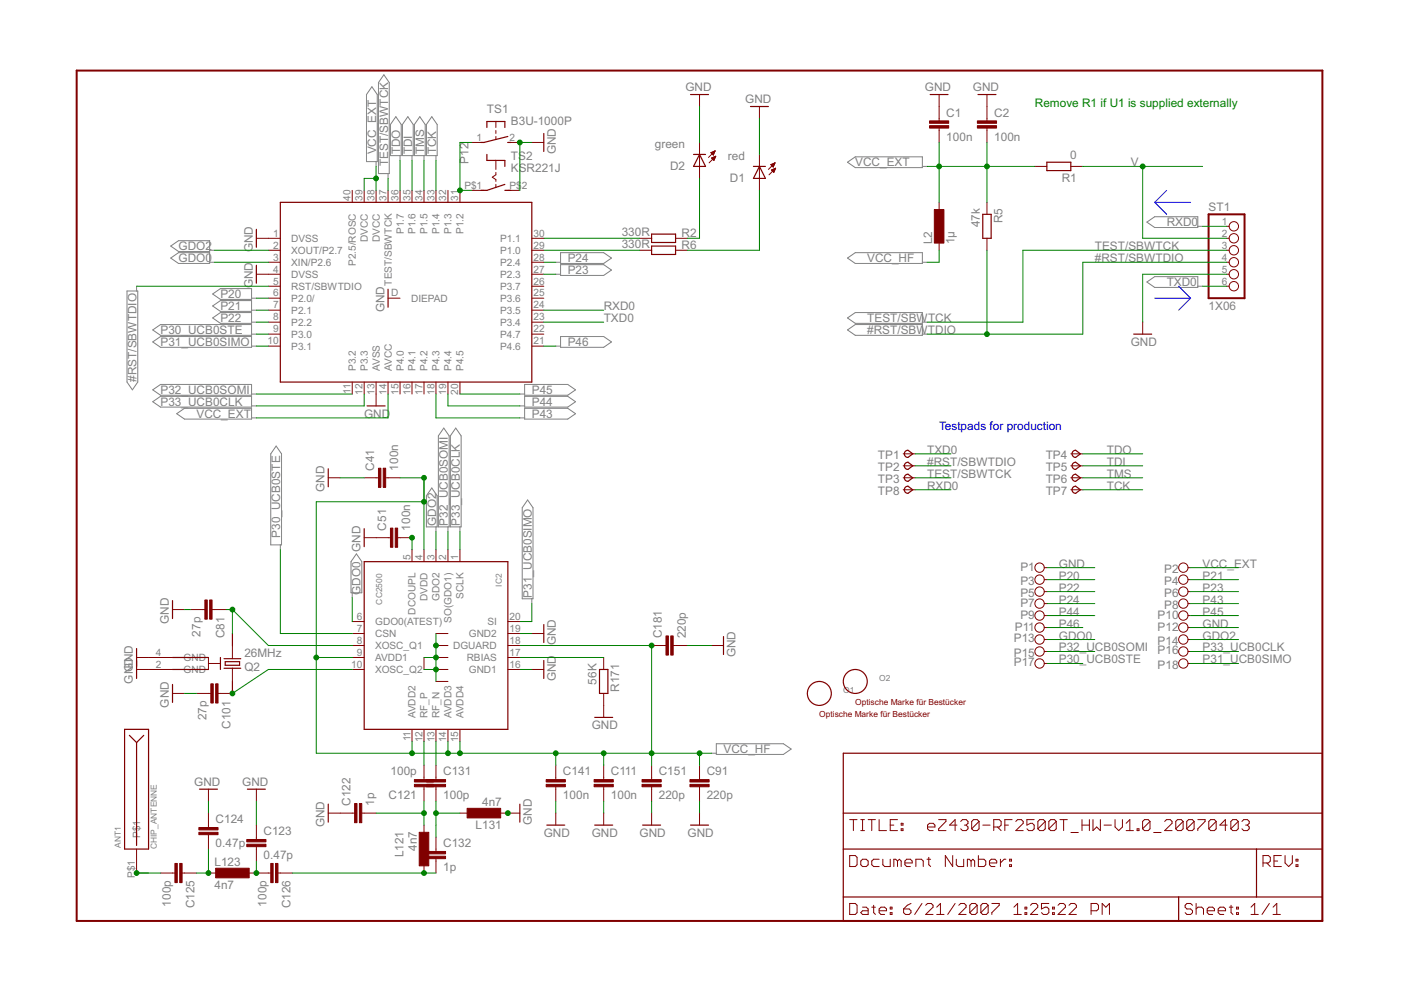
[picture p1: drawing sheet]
<svg xmlns="http://www.w3.org/2000/svg" width="297mm" height="210mm" viewBox="0 0 297 210" stroke-linecap="round" stroke-linejoin="round" font-family="sans-serif">
<defs><g id="words">
<g font-size="2.8" fill="#808080">
<text x="103.2" y="23.9">TS1</text>
<text x="145.3" y="19.3">GND</text>
<text x="158" y="21.8">GND</text>
<text x="196.1" y="19.3">GND</text>
<text x="206.3" y="19.3">GND</text>
<text x="108.3" y="26.4">B3U-1000P</text>
<text x="200.6" y="29.8">100n</text>
<text x="200.6" y="24.7">C1</text>
<text x="210.8" y="29.8">100n</text>
<text x="210.8" y="24.7">C2</text>
<text x="79.7" y="32.7" transform="rotate(-90 79.7 32.7)">VCC_EXT</text>
<text x="82.3" y="35.3" transform="rotate(-90 82.3 35.3)">TEST/SBWTCK</text>
<text x="84.8" y="32.7" transform="rotate(-90 84.8 32.7)">TDO</text>
<text x="87.4" y="32.7" transform="rotate(-90 87.4 32.7)">TDI</text>
<text x="89.9" y="32.7" transform="rotate(-90 89.9 32.7)">TMS</text>
<text x="92.4" y="32.7" transform="rotate(-90 92.4 32.7)">TCK</text>
<text x="99.3" y="34.7" transform="rotate(-90 99.3 34.7)">P12</text>
<text x="108.3" y="34">TS2</text>
<text x="117.8" y="32.7" transform="rotate(-90 117.8 32.7)">GND</text>
<text x="138.9" y="31.4">green</text>
<text x="154.3" y="33.9">red</text>
<text x="181.3" y="35.3">VCC_EXT</text>
<text x="226.9" y="33.8">0</text>
<text x="239.7" y="35.3">V</text>
<text x="108.3" y="36.6">KSR221J</text>
<text x="142.1" y="36.1">D2</text>
<text x="154.8" y="38.6">D1</text>
<text x="225.1" y="38.6">R1</text>
<text x="212.5" y="47.4" transform="rotate(-90 212.5 47.4)">R5</text>
<text x="247.4" y="48">RXD0</text>
<text x="256.2" y="44.8">ST1</text>
<text x="37.8" y="53.1">GDO2</text>
<text x="53.6" y="53.5" transform="rotate(-90 53.6 53.5)">GND</text>
<text x="131.8" y="52.6">330R</text>
<text x="131.8" y="50">330R</text>
<text x="144.5" y="52.8">R6</text>
<text x="144.5" y="50.3">R2</text>
<text x="197.6" y="51.8" transform="rotate(-90 197.6 51.8)">L2</text>
<text x="202.4" y="51.8" transform="rotate(-90 202.4 51.8)">1µ</text>
<text x="207.7" y="48.2" transform="rotate(-90 207.7 48.2)">47k</text>
<text x="232.1" y="53.1">TEST/SBWTCK</text>
<text x="37.8" y="55.6">GDO0</text>
<text x="120.4" y="58.1">P23</text>
<text x="120.4" y="55.6">P24</text>
<text x="183.9" y="55.6">VCC_HF</text>
<text x="232.1" y="55.6">#RST/SBWTDIO</text>
<text x="46.7" y="63.2">P20</text>
<text x="46.7" y="65.8">P21</text>
<text x="53.6" y="61.1" transform="rotate(-90 53.6 61.1)">GND</text>
<text x="128" y="65.8">RXD0</text>
<text x="247.4" y="60.7">TXD0</text>
<text x="256.2" y="65.8">1X06</text>
<text x="34" y="70.8">P30_UCB0STE</text>
<text x="46.7" y="68.3">P22</text>
<text x="81.5" y="66.2" transform="rotate(-90 81.5 66.2)">GND</text>
<text x="128" y="68.3">TXD0</text>
<text x="183.9" y="68.3">TEST/SBWTCK</text>
<text x="183.9" y="70.8">#RST/SBWTDIO</text>
<text x="34" y="73.4">P31_UCB0SIMO</text>
<text x="120.4" y="73.4">P46</text>
<text x="239.7" y="73.4">GND</text>
<text x="29" y="81" transform="rotate(-90 29 81)">#RST/SBWTDIO</text>
<text x="34" y="83.5">P32_UCB0SOMI</text>
<text x="112.8" y="83.5">P45</text>
<text x="34" y="86.1">P33_UCB0CLK</text>
<text x="41.7" y="88.6">VCC_EXT</text>
<text x="77.2" y="88.6">GND</text>
<text x="112.8" y="88.6">P43</text>
<text x="112.8" y="86.1">P44</text>
<text x="79.4" y="99.8" transform="rotate(-90 79.4 99.8)">C41</text>
<text x="84.4" y="99.8" transform="rotate(-90 84.4 99.8)">100n</text>
<text x="186.2" y="97.2">TP1</text>
<text x="186.2" y="99.8">TP2</text>
<text x="196.6" y="101.3">TEST/SBWTCK</text>
<text x="196.6" y="98.8">#RST/SBWTDIO</text>
<text x="196.6" y="96.2">TXD0</text>
<text x="221.7" y="97.2">TP4</text>
<text x="221.7" y="99.8">TP5</text>
<text x="234.7" y="96.2">TDO</text>
<text x="234.7" y="98.8">TDI</text>
<text x="234.7" y="101.3">TMS</text>
<text x="68.8" y="104.3" transform="rotate(-90 68.8 104.3)">GND</text>
<text x="186.2" y="102.3">TP3</text>
<text x="186.2" y="104.9">TP8</text>
<text x="196.6" y="103.8">RXD0</text>
<text x="221.7" y="102.3">TP6</text>
<text x="221.7" y="104.9">TP7</text>
<text x="234.7" y="103.8">TCK</text>
<text x="81.9" y="112.5" transform="rotate(-90 81.9 112.5)">C51</text>
<text x="87" y="112.5" transform="rotate(-90 87 112.5)">100n</text>
<text x="92.4" y="111.5" transform="rotate(-90 92.4 111.5)">GDO2</text>
<text x="95" y="111.5" transform="rotate(-90 95 111.5)">P32_UCB0SOMI</text>
<text x="97.5" y="111.5" transform="rotate(-90 97.5 111.5)">P33_UCB0CLK</text>
<text x="59.4" y="114" transform="rotate(-90 59.4 114)">P30_UCB0STE</text>
<text x="76.4" y="117" transform="rotate(-90 76.4 117)">GND</text>
<text x="216.4" y="124">P3</text>
<text x="216.4" y="121">P1</text>
<text x="224.5" y="120.4">GND</text>
<text x="224.5" y="122.9">P20</text>
<text x="224.5" y="125.4">P22</text>
<text x="246.8" y="121.5">P2</text>
<text x="246.8" y="124">P4</text>
<text x="255" y="125.4">P23</text>
<text x="255" y="120.4">VCC_EXT</text>
<text x="255" y="122.9">P21</text>
<text x="76.4" y="126.2" transform="rotate(-90 76.4 126.2)">GDO0</text>
<text x="112.8" y="126.7" transform="rotate(-90 112.8 126.7)">P31_UCB0SIMO</text>
<text x="216.4" y="126.6">P5</text>
<text x="216.4" y="131.1">P9</text>
<text x="216.4" y="128.6">P7</text>
<text x="224.5" y="128">P24</text>
<text x="224.5" y="130.5">P44</text>
<text x="245.4" y="131.1">P10</text>
<text x="246.8" y="126.6">P6</text>
<text x="246.8" y="129.1">P8</text>
<text x="255" y="130.5">P45</text>
<text x="255" y="128">P43</text>
<text x="35.8" y="132.2" transform="rotate(-90 35.8 132.2)">GND</text>
<text x="42.5" y="135" transform="rotate(-90 42.5 135)">27p</text>
<text x="47.6" y="135.4" transform="rotate(-90 47.6 135.4)">C81</text>
<text x="117.8" y="136.9" transform="rotate(-90 117.8 136.9)">GND</text>
<text x="140.3" y="135.3" transform="rotate(-90 140.3 135.3)">C181</text>
<text x="145.4" y="135.3" transform="rotate(-90 145.4 135.3)">220p</text>
<text x="215" y="136.2">P13</text>
<text x="215.2" y="133.7">P11</text>
<text x="224.5" y="133.1">P46</text>
<text x="224.5" y="135.6">GDO0</text>
<text x="245.4" y="133.7">P12</text>
<text x="245.4" y="136.7">P14</text>
<text x="255" y="133.1">GND</text>
<text x="255" y="135.6">GDO2</text>
<text x="51.8" y="139.4">26MHz</text>
<text x="51.8" y="142.2">Q2</text>
<text x="155.9" y="139.4" transform="rotate(-90 155.9 139.4)">GND</text>
<text x="215" y="139.3">P15</text>
<text x="215" y="141.3">P17</text>
<text x="224.5" y="138.1">P32_UCB0SOMI</text>
<text x="224.5" y="140.7">P30_UCB0STE</text>
<text x="245.4" y="141.8">P18</text>
<text x="245.4" y="138.8">P16</text>
<text x="255" y="140.7">P31_UCB0SIMO</text>
<text x="255" y="138.1">P33_UCB0CLK</text>
<text x="28.2" y="144.9" transform="rotate(-90 28.2 144.9)">GNGDND</text>
<text x="117.8" y="144.5" transform="rotate(-90 117.8 144.5)">GND</text>
<text x="126.5" y="145.1" transform="rotate(-90 126.5 145.1)">56K</text>
<text x="131.3" y="146.7" transform="rotate(-90 131.3 146.7)">R171</text>
<text x="35.8" y="150" transform="rotate(-90 35.8 150)">GND</text>
<text x="43.8" y="152.7" transform="rotate(-90 43.8 152.7)">27p</text>
<text x="48.9" y="154.5" transform="rotate(-90 48.9 154.5)">C101</text>
<text x="125.5" y="154.6">GND</text>
<text x="153.4" y="159.7">VCC_HF</text>
<text x="41.2" y="166.6">GND</text>
<text x="51.3" y="166.6">GND</text>
<text x="82.8" y="164.4">100p</text>
<text x="94" y="164.4">C131</text>
<text x="119.4" y="164.4">C141</text>
<text x="129.5" y="164.4">C111</text>
<text x="139.7" y="164.4">C151</text>
<text x="149.8" y="164.4">C91</text>
<text x="74.3" y="170.9" transform="rotate(-90 74.3 170.9)">C122</text>
<text x="79.4" y="170.9" transform="rotate(-90 79.4 170.9)">1p</text>
<text x="82.4" y="169.5">C121</text>
<text x="94" y="169.5">100p</text>
<text x="102.2" y="170.9">4n7</text>
<text x="119.4" y="169.5">100n</text>
<text x="129.5" y="169.5">100n</text>
<text x="139.7" y="169.5">220p</text>
<text x="149.8" y="169.5">220p</text>
<text x="45.7" y="179.6">0.47p</text>
<text x="45.7" y="174.6">C124</text>
<text x="55.9" y="177.1">C123</text>
<text x="68.8" y="175.4" transform="rotate(-90 68.8 175.4)">GND</text>
<text x="94" y="179.6">C132</text>
<text x="100.8" y="175.7">L131</text>
<text x="112.8" y="174.9" transform="rotate(-90 112.8 174.9)">GND</text>
<text x="115.3" y="177.5">GND</text>
<text x="125.5" y="177.5">GND</text>
<text x="135.6" y="177.5">GND</text>
<text x="145.8" y="177.5">GND</text>
<text x="45.5" y="183.6">L123</text>
<text x="55.9" y="182.2">0.47p</text>
<text x="85.6" y="181.8" transform="rotate(-90 85.6 181.8)">L121</text>
<text x="88.4" y="180.4" transform="rotate(-90 88.4 180.4)">4n7</text>
<text x="94" y="184.7">1p</text>
<text x="45.5" y="188.4">4n7</text>
<text x="36.2" y="192.2" transform="rotate(-90 36.2 192.2)">100p</text>
<text x="41.3" y="192.6" transform="rotate(-90 41.3 192.6)">C125</text>
<text x="56.5" y="192.2" transform="rotate(-90 56.5 192.2)">100p</text>
<text x="61.6" y="192.6" transform="rotate(-90 61.6 192.6)">C126</text>
</g>
<text font-size="2.8" fill="#008000" x="219.4" y="22.6">Remove R1 if U1 is supplied externally</text>
<text font-size="2.8" fill="#00f" x="199.1" y="91.2">Testpads for production</text>
<g font-size="2.4" fill="#808080">
<text x="101.1" y="29.9">1</text>
<text x="108" y="29.9">2</text>
<text x="98.5" y="40">P$1</text>
<text x="108" y="40">P$</text>
<text x="110.6" y="40">2</text>
<text x="74.3" y="42.6" transform="rotate(-90 74.3 42.6)">40</text>
<text x="76.8" y="42.6" transform="rotate(-90 76.8 42.6)">39</text>
<text x="79.4" y="42.6" transform="rotate(-90 79.4 42.6)">38</text>
<text x="81.9" y="42.6" transform="rotate(-90 81.9 42.6)">37</text>
<text x="84.5" y="42.6" transform="rotate(-90 84.5 42.6)">36</text>
<text x="87" y="42.6" transform="rotate(-90 87 42.6)">35</text>
<text x="89.5" y="42.6" transform="rotate(-90 89.5 42.6)">34</text>
<text x="92.1" y="42.6" transform="rotate(-90 92.1 42.6)">33</text>
<text x="94.6" y="42.6" transform="rotate(-90 94.6 42.6)">32</text>
<text x="97.2" y="42.6" transform="rotate(-90 97.2 42.6)">31</text>
<text x="259.1" y="47.6">1</text>
<text x="57.9" y="50.2">1</text>
<text x="57.9" y="52.7">2</text>
<text x="61.8" y="51.3">DVSS</text>
<text x="61.8" y="53.8">XOUT/P2.7</text>
<text x="78" y="51.3" transform="rotate(-90 78 51.3)">DVCC</text>
<text x="80.5" y="51.3" transform="rotate(-90 80.5 51.3)">DVCC</text>
<text x="85.6" y="49.6" transform="rotate(-90 85.6 49.6)">P1.7</text>
<text x="88.1" y="49.6" transform="rotate(-90 88.1 49.6)">P1.6</text>
<text x="90.7" y="49.6" transform="rotate(-90 90.7 49.6)">P1.5</text>
<text x="93.2" y="49.6" transform="rotate(-90 93.2 49.6)">P1.4</text>
<text x="95.7" y="49.6" transform="rotate(-90 95.7 49.6)">P1.3</text>
<text x="98.3" y="49.6" transform="rotate(-90 98.3 49.6)">P1.2</text>
<text x="106" y="53.8">P1.0</text>
<text x="106" y="51.3">P1.1</text>
<text x="113.1" y="52.7">29</text>
<text x="113.1" y="50.2">30</text>
<text x="259.1" y="50.2">2</text>
<text x="259.1" y="52.7">3</text>
<text x="57.9" y="55.2">3</text>
<text x="57.9" y="57.8">4</text>
<text x="61.8" y="56.4">XIN/P2.6</text>
<text x="61.8" y="58.9">DVSS</text>
<text x="75.4" y="56.4" transform="rotate(-90 75.4 56.4)">P2.5/ROSC</text>
<text x="106" y="58.9">P2.3</text>
<text x="106" y="56.4">P2.4</text>
<text x="113.1" y="57.8">27</text>
<text x="113.1" y="55.2">28</text>
<text x="259.1" y="55.2">4</text>
<text x="259.1" y="57.8">5</text>
<text x="57.9" y="60.3">5</text>
<text x="57.9" y="62.9">6</text>
<text x="57.9" y="65.4">7</text>
<text x="61.8" y="61.4">RST/SBWTDIO</text>
<text x="61.8" y="64">P2.0/</text>
<text x="82.9" y="62.9">D</text>
<text x="83" y="60.5" transform="rotate(-90 83 60.5)">TEST/SBWTCK</text>
<text x="87.2" y="64">DIEPAD</text>
<text x="106" y="64">P3.6</text>
<text x="106" y="61.4">P3.7</text>
<text x="113.1" y="65.4">24</text>
<text x="113.1" y="62.9">25</text>
<text x="113.1" y="60.3">26</text>
<text x="259.1" y="60.3">6</text>
<text x="57.9" y="67.9">8</text>
<text x="57.9" y="70.5">9</text>
<text x="61.8" y="66.5">P2.1</text>
<text x="61.8" y="69.1">P2.2</text>
<text x="61.8" y="71.6">P3.0</text>
<text x="106" y="71.6">P4.7</text>
<text x="106" y="69.1">P3.4</text>
<text x="106" y="66.5">P3.5</text>
<text x="113.1" y="70.5">22</text>
<text x="113.1" y="67.9">23</text>
<text x="56.7" y="73">10</text>
<text x="61.8" y="74.1">P3.1</text>
<text x="106" y="74.1">P4.6</text>
<text x="113.1" y="73">21</text>
<text x="74.3" y="83.6" transform="rotate(-90 74.3 83.6)">11</text>
<text x="75.4" y="78.7" transform="rotate(-90 75.4 78.7)">P3.2</text>
<text x="76.8" y="83.7" transform="rotate(-90 76.8 83.7)">12</text>
<text x="78" y="78.7" transform="rotate(-90 78 78.7)">P3.3</text>
<text x="79.4" y="83.7" transform="rotate(-90 79.4 83.7)">13</text>
<text x="80.5" y="78.7" transform="rotate(-90 80.5 78.7)">AVSS</text>
<text x="81.9" y="83.7" transform="rotate(-90 81.9 83.7)">14</text>
<text x="83" y="78.7" transform="rotate(-90 83 78.7)">AVCC</text>
<text x="84.5" y="83.7" transform="rotate(-90 84.5 83.7)">15</text>
<text x="85.6" y="78.7" transform="rotate(-90 85.6 78.7)">P4.0</text>
<text x="87" y="83.7" transform="rotate(-90 87 83.7)">16</text>
<text x="88.1" y="78.7" transform="rotate(-90 88.1 78.7)">P4.1</text>
<text x="89.5" y="83.7" transform="rotate(-90 89.5 83.7)">17</text>
<text x="90.7" y="78.7" transform="rotate(-90 90.7 78.7)">P4.2</text>
<text x="92.1" y="83.7" transform="rotate(-90 92.1 83.7)">18</text>
<text x="93.2" y="78.7" transform="rotate(-90 93.2 78.7)">P4.3</text>
<text x="94.6" y="83.7" transform="rotate(-90 94.6 83.7)">19</text>
<text x="95.7" y="78.7" transform="rotate(-90 95.7 78.7)">P4.4</text>
<text x="97.2" y="83.7" transform="rotate(-90 97.2 83.7)">20</text>
<text x="98.3" y="78.7" transform="rotate(-90 98.3 78.7)">P4.5</text>
<text x="87" y="118.7" transform="rotate(-90 87 118.7)">5</text>
<text x="89.5" y="118.7" transform="rotate(-90 89.5 118.7)">4</text>
<text x="92.1" y="118.7" transform="rotate(-90 92.1 118.7)">3</text>
<text x="94.6" y="118.7" transform="rotate(-90 94.6 118.7)">2</text>
<text x="97.2" y="118.7" transform="rotate(-90 97.2 118.7)">1</text>
<text x="75.7" y="131.4">6</text>
<text x="88.1" y="130.3" transform="rotate(-90 88.1 130.3)">DCOUPL</text>
<text x="90.7" y="127.5" transform="rotate(-90 90.7 127.5)">DVDD</text>
<text x="93.2" y="127.5" transform="rotate(-90 93.2 127.5)">GDO2</text>
<text x="98.3" y="127" transform="rotate(-90 98.3 127)">SCLK</text>
<text x="108" y="131.4">20</text>
<text x="75.7" y="134">7</text>
<text x="75.7" y="136.5">8</text>
<text x="79.5" y="132.5">GDO0(ATEST)</text>
<text x="79.5" y="135.1">CSN</text>
<text x="79.5" y="137.6">XOSC_Q1</text>
<text x="95.7" y="132" transform="rotate(-90 95.7 132)">SO(GDO1)</text>
<text x="96.1" y="137.6">DGUARD</text>
<text x="99.4" y="135.1">GND2</text>
<text x="103.3" y="132.5">SI</text>
<text x="108" y="136.5">18</text>
<text x="108" y="134">19</text>
<text x="33.1" y="139">4</text>
<text x="33.1" y="141.6">2</text>
<text x="38.9" y="140.2">GND</text>
<text x="38.9" y="142.7">GND</text>
<text x="74.5" y="141.6">10</text>
<text x="75.7" y="139">9</text>
<text x="79.5" y="140.2">AVDD1</text>
<text x="79.5" y="142.7">XOSC_Q2</text>
<text x="99" y="140.2">RBIAS</text>
<text x="99.4" y="142.7">GND1</text>
<text x="108" y="141.6">16</text>
<text x="108" y="139">17</text>
<text x="88.1" y="152.3" transform="rotate(-90 88.1 152.3)">AVDD2</text>
<text x="90.7" y="152.3" transform="rotate(-90 90.7 152.3)">RF_P</text>
<text x="93.2" y="152.3" transform="rotate(-90 93.2 152.3)">RF_N</text>
<text x="95.7" y="152.3" transform="rotate(-90 95.7 152.3)">AVDD3</text>
<text x="98.3" y="152.3" transform="rotate(-90 98.3 152.3)">AVDD4</text>
<text x="87" y="157.2" transform="rotate(-90 87 157.2)">11</text>
<text x="89.5" y="157.4" transform="rotate(-90 89.5 157.4)">12</text>
<text x="92.1" y="157.4" transform="rotate(-90 92.1 157.4)">13</text>
<text x="94.6" y="157.4" transform="rotate(-90 94.6 157.4)">14</text>
<text x="97.2" y="157.4" transform="rotate(-90 97.2 157.4)">15</text>
<text x="29.7" y="177.7" transform="rotate(-90 29.7 177.7)">P$1</text>
<text x="28.6" y="186.2" transform="rotate(-90 28.6 186.2)">P$1</text>
</g>
<g font-size="2" fill="#808080">
<text x="106.4" y="124.4" transform="rotate(-90 106.4 124.4)">IC2</text>
<text x="81" y="128.2" transform="rotate(-90 81 128.2)">CC2500</text>
<text x="178.8" y="147">O1</text>
<text x="186.4" y="144.5">O2</text>
<text x="25.7" y="179.8" transform="rotate(-90 25.7 179.8)">ANT1</text>
<text x="33.3" y="180" transform="rotate(-90 33.3 180)">CHIP_ANTENNE</text>
</g>
<g font-size="2" fill="#800000">
<text x="181.3" y="149.6">Optische Marke für Bestücker</text>
<text x="173.7" y="152.1">Optische Marke für Bestücker</text>
</g>
</g></defs>
<g fill="#808080" stroke="#808080" stroke-width=".21">
<path d="M244.8 60.9h9.2z"/>
<path d="M243.2 59.8l1.6 1.1z"/>
<path d="M243.2 59.8l1.6-1.1z"/>
<path d="M244.8 58.7h9.2z"/>
<path d="M254 58.7v2z"/>
<path d="M254 60.7v.2z"/>
<path d="M254 60.7h1z"/>
<path d="M244.8 48.2h9.2z"/>
<path d="M243.2 47.1l1.6 1.1z"/>
<path d="M243.2 47.1l1.6-1.1z"/>
<path d="M244.8 46h9.2z"/>
<path d="M254 46v2z"/>
<path d="M254 48v.2z"/>
<path d="M254 48h1z"/>
<path d="M46.7 68.6h6.6z"/>
<path d="M45.1 67.4l1.6 1.2z"/>
<path d="M45.1 67.4l1.6-1.1z"/>
<path d="M46.7 66.3h6.6z"/>
<path d="M53.3 66.3v2z"/>
<path d="M53.3 68.3v.3z"/>
<path d="M53.3 68.3h1.1z"/>
<path d="M46.7 66h6.6z"/>
<path d="M45.1 64.9l1.6 1.1z"/>
<path d="M45.1 64.9l1.6-1.2z"/>
<path d="M46.7 63.7h6.6z"/>
<path d="M53.3 63.7v2.1z"/>
<path d="M53.3 65.8v.2z"/>
<path d="M53.3 65.8h1.1z"/>
<path d="M46.7 63.5h6.6z"/>
<path d="M45.1 62.3l1.6 1.2z"/>
<path d="M45.1 62.3l1.6-1.1z"/>
<path d="M46.7 61.2h6.6z"/>
<path d="M53.3 61.2v2z"/>
<path d="M53.3 63.2v.3z"/>
<path d="M53.3 63.2h1.1z"/>
<path d="M34 73.6h19.3z"/>
<path d="M32.4 72.5l1.6 1.1z"/>
<path d="M32.4 72.5l1.6-1.1z"/>
<path d="M34 71.4h19.3z"/>
<path d="M53.3 71.4v2z"/>
<path d="M53.3 73.4v.2z"/>
<path d="M53.3 73.4h1.1z"/>
<path d="M34 83.8h19.3z"/>
<path d="M32.4 82.7l1.6 1.1z"/>
<path d="M32.4 82.7l1.6-1.2z"/>
<path d="M34 81.5h19.3z"/>
<path d="M53.3 81.5v2z"/>
<path d="M53.3 83.5v.3z"/>
<path d="M53.3 83.5h1.1z"/>
<path d="M34 86.3h19.3z"/>
<path d="M32.4 85.2l1.6 1.1z"/>
<path d="M32.4 85.2l1.6-1.2z"/>
<path d="M34 84h19.3z"/>
<path d="M53.3 84v2.1z"/>
<path d="M53.3 86.1v.2z"/>
<path d="M53.3 86.1h1.1z"/>
<path d="M34 71.1h19.3z"/>
<path d="M32.4 70l1.6 1.1z"/>
<path d="M32.4 70l1.6-1.2z"/>
<path d="M34 68.8h19.3z"/>
<path d="M53.3 68.8v2z"/>
<path d="M53.3 70.8v.3z"/>
<path d="M53.3 70.8h1.1z"/>
<path d="M59.7 96.2v19.3z"/>
<path d="M58.5 94.6l1.2 1.6z"/>
<path d="M58.5 94.6l-1.1 1.6z"/>
<path d="M57.4 96.2v19.3z"/>
<path d="M57.4 115.5h2z"/>
<path d="M59.4 115.5h.3z"/>
<path d="M59.4 115.5v1z"/>
<path d="M151.9 160h14.2z"/>
<path d="M166.1 160l1.6-1.2z"/>
<path d="M166.1 157.7l1.6 1.1z"/>
<path d="M151.9 157.7h14.2z"/>
<path d="M151.9 157.7v2z"/>
<path d="M151.9 159.7v.3z"/>
<path d="M150.9 159.7h1z"/>
<path d="M181.3 71.1h14.3z"/>
<path d="M179.7 70l1.6 1.1z"/>
<path d="M179.7 70l1.6-1.2z"/>
<path d="M181.3 68.8h14.3z"/>
<path d="M195.6 68.8v2z"/>
<path d="M195.6 70.8v.3z"/>
<path d="M195.6 70.8h1z"/>
<path d="M181.3 68.6h14.3z"/>
<path d="M179.7 67.4l1.6 1.2z"/>
<path d="M179.7 67.4l1.6-1.1z"/>
<path d="M181.3 66.3h14.3z"/>
<path d="M195.6 66.3v2z"/>
<path d="M195.6 68.3v.3z"/>
<path d="M195.6 68.3h1z"/>
<path d="M181.3 55.9h14.3z"/>
<path d="M179.7 54.7l1.6 1.2z"/>
<path d="M179.7 54.7l1.6-1.1z"/>
<path d="M181.3 53.6h14.3z"/>
<path d="M195.6 53.6v2z"/>
<path d="M195.6 55.6v.3z"/>
<path d="M195.6 55.6h1z"/>
<path d="M181.3 35.5h14.3z"/>
<path d="M179.7 34.4l1.6 1.1z"/>
<path d="M179.7 34.4l1.6-1.1z"/>
<path d="M181.3 33.3h14.3z"/>
<path d="M195.6 33.3v2z"/>
<path d="M195.6 35.3v.2z"/>
<path d="M195.6 35.3h1z"/>
<path d="M80 20v14.3z"/>
<path d="M78.8 18.4l1.2 1.6z"/>
<path d="M78.8 18.4l-1.1 1.6z"/>
<path d="M77.7 20v14.3z"/>
<path d="M77.7 34.3h2z"/>
<path d="M79.7 34.3h.3z"/>
<path d="M79.7 34.3v1z"/>
<path d="M39.1 88.9h14.2z"/>
<path d="M37.5 87.7l1.6 1.2z"/>
<path d="M37.5 87.7l1.6-1.1z"/>
<path d="M39.1 86.6h14.2z"/>
<path d="M53.3 86.6v2z"/>
<path d="M53.3 88.6v.3z"/>
<path d="M53.3 88.6h1.1z"/>
<path d="M111.2 83.8h9.2z"/>
<path d="M120.4 83.8l1.6-1.1z"/>
<path d="M120.4 81.5l1.6 1.2z"/>
<path d="M111.2 81.5h9.2z"/>
<path d="M111.2 81.5v2z"/>
<path d="M111.2 83.5v.3z"/>
<path d="M110.2 83.5h1z"/>
<path d="M111.2 86.3h9.2z"/>
<path d="M120.4 86.3l1.6-1.1z"/>
<path d="M120.4 84l1.6 1.2z"/>
<path d="M111.2 84h9.2z"/>
<path d="M111.2 84v2.1z"/>
<path d="M111.2 86.1v.2z"/>
<path d="M110.2 86.1h1z"/>
<path d="M111.2 88.9h9.2z"/>
<path d="M120.4 88.9l1.6-1.2z"/>
<path d="M120.4 86.6l1.6 1.1z"/>
<path d="M111.2 86.6h9.2z"/>
<path d="M111.2 86.6v2z"/>
<path d="M111.2 88.6v.3z"/>
<path d="M110.2 88.6h1z"/>
<path d="M118.9 73.6h9.1z"/>
<path d="M128 73.6l1.6-1.1z"/>
<path d="M128 71.4l1.6 1.1z"/>
<path d="M118.9 71.4h9.1z"/>
<path d="M118.9 71.4v2z"/>
<path d="M118.9 73.4v.2z"/>
<path d="M117.8 73.4h1.1z"/>
<path d="M118.9 58.4h9.1z"/>
<path d="M128 58.4l1.6-1.1z"/>
<path d="M128 56.1l1.6 1.2z"/>
<path d="M118.9 56.1h9.1z"/>
<path d="M118.9 56.1v2z"/>
<path d="M118.9 58.1v.3z"/>
<path d="M117.8 58.1h1.1z"/>
<path d="M118.9 55.9h9.1z"/>
<path d="M128 55.9l1.6-1.2z"/>
<path d="M128 53.6l1.6 1.1z"/>
<path d="M118.9 53.6h9.1z"/>
<path d="M118.9 53.6v2z"/>
<path d="M118.9 55.6v.3z"/>
<path d="M117.8 55.6h1.1z"/>
<path d="M37.8 55.9h6.6z"/>
<path d="M36.2 54.7l1.6 1.2z"/>
<path d="M36.2 54.7l1.6-1.1z"/>
<path d="M37.8 53.6h6.6z"/>
<path d="M44.4 53.6v2z"/>
<path d="M44.4 55.6v.3z"/>
<path d="M44.4 55.6h1.1z"/>
<path d="M37.8 53.3h6.6z"/>
<path d="M36.2 52.2l1.6 1.1z"/>
<path d="M36.2 52.2l1.6-1.2z"/>
<path d="M37.8 51h6.6z"/>
<path d="M44.4 51v2.1z"/>
<path d="M44.4 53.1v.2z"/>
<path d="M44.4 53.1h1.1z"/>
<path d="M29.2 61.7v19.3z"/>
<path d="M29.2 81l-1.1 1.7z"/>
<path d="M26.9 81l1.2 1.7z"/>
<path d="M26.9 61.7v19.3z"/>
<path d="M26.9 61.7h2.1z"/>
<path d="M29 61.7h.2z"/>
<path d="M29 60.7v1z"/>
<path d="M82.5 17.5v19.3z"/>
<path d="M81.4 15.9l1.1 1.6z"/>
<path d="M81.4 15.9l-1.2 1.6z"/>
<path d="M80.2 17.5v19.3z"/>
<path d="M80.2 36.8h2.1z"/>
<path d="M82.3 36.8h.2z"/>
<path d="M82.3 36.8v1z"/>
<path d="M85.1 26.4v6.6z"/>
<path d="M83.9 24.7l1.2 1.7z"/>
<path d="M83.9 24.7l-1.1 1.7z"/>
<path d="M82.8 26.4v6.6z"/>
<path d="M82.8 33h2z"/>
<path d="M84.8 33h.3z"/>
<path d="M84.8 33v1z"/>
<path d="M87.6 26.4v6.6z"/>
<path d="M86.5 24.7l1.1 1.7z"/>
<path d="M86.5 24.7l-1.2 1.7z"/>
<path d="M85.3 26.4v6.6z"/>
<path d="M85.3 33h2.1z"/>
<path d="M87.4 33h.2z"/>
<path d="M87.4 33v1z"/>
<path d="M90.1 26.4v6.6z"/>
<path d="M89 24.7l1.1 1.7z"/>
<path d="M89 24.7l-1.1 1.7z"/>
<path d="M87.9 26.4v6.6z"/>
<path d="M87.9 33h2z"/>
<path d="M89.9 33h.2z"/>
<path d="M89.9 33v1z"/>
<path d="M92.7 26.4v6.6z"/>
<path d="M91.5 24.7l1.2 1.7z"/>
<path d="M91.5 24.7l-1.1 1.7z"/>
<path d="M90.4 26.4v6.6z"/>
<path d="M90.4 33h2z"/>
<path d="M92.4 33h.3z"/>
<path d="M92.4 33v1z"/>
<path d="M74.4 119.1v6.6z"/>
<path d="M75.6 117.4l-1.2 1.7z"/>
<path d="M75.6 117.4l1.1 1.7z"/>
<path d="M76.7 119.1v6.6z"/>
<path d="M74.7 125.7h2z"/>
<path d="M74.4 125.7h.3z"/>
<path d="M74.7 125.7v1z"/>
<path d="M92.7 105.1v6.6z"/>
<path d="M91.5 103.5l1.2 1.6z"/>
<path d="M91.5 103.5l-1.1 1.6z"/>
<path d="M90.4 105.1v6.6z"/>
<path d="M90.4 111.7h2z"/>
<path d="M92.4 111.7h.3z"/>
<path d="M92.4 111.7v1z"/>
<path d="M97.8 92.4v19.3z"/>
<path d="M96.6 90.8l1.2 1.6z"/>
<path d="M96.6 90.8l-1.1 1.6z"/>
<path d="M95.5 92.4v19.3z"/>
<path d="M95.5 111.7h2z"/>
<path d="M97.5 111.7h.3z"/>
<path d="M97.5 111.7v1z"/>
<path d="M95.2 92.4v19.3z"/>
<path d="M94.1 90.8l1.1 1.6z"/>
<path d="M94.1 90.8l-1.2 1.6z"/>
<path d="M92.9 92.4v19.3z"/>
<path d="M92.9 111.7h2.1z"/>
<path d="M95 111.7h.2z"/>
<path d="M95 111.7v1z"/>
<path d="M113 107.7v19.3z"/>
<path d="M111.9 106l1.1 1.7z"/>
<path d="M111.9 106l-1.2 1.7z"/>
<path d="M110.7 107.7v19.3z"/>
<path d="M110.7 127h2.1z"/>
<path d="M112.8 127h.2z"/>
<path d="M112.8 127v1z"/>
</g>
<g fill="#800000" stroke="#800000" stroke-width=".42">
<path d="M280.4 15v180.3z"/>
<path d="M16.3 15h264.1z"/>
<path d="M16.3 15v180.3z"/>
<path d="M16.3 195.3h264.1z"/>
<path d="M256.2 63.2h7.7z"/>
<path d="M263.9 45.4v17.8z"/>
<path d="M256.2 45.4h7.7z"/>
<path d="M256.2 45.4v17.8z"/>
</g>
<g fill="#800000" stroke="#800000" stroke-width=".25">
<path d="M178.8 195.3h71.1z"/>
<path d="M266.4 180h14z"/>
<path d="M178.8 190.2v5.1z"/>
<path d="M178.8 190.2h71.1z"/>
<path d="M178.8 180v10.2z"/>
<path d="M280.4 180v10.2z"/>
<path d="M249.9 190.2v5.1z"/>
<path d="M249.9 190.2h16.5z"/>
<path d="M249.9 195.3h30.5z"/>
<path d="M266.4 180v10.2z"/>
<path d="M178.8 180h87.6z"/>
<path d="M266.4 190.2h14z"/>
<path d="M280.4 190.2v5.1z"/>
<path d="M178.8 172.4v7.6z"/>
<path d="M178.8 159.7h101.6z"/>
<path d="M280.4 159.7v12.7z"/>
<path d="M178.8 172.4h101.6z"/>
<path d="M178.8 159.7v12.7z"/>
<path d="M280.4 172.4v7.6z"/>
<path d="M161 35.3l-1.3 2.5z"/>
<path d="M161 35.3l1.3 2.5z"/>
<path d="M159.7 35.3h1.3z"/>
<path d="M161 35.3h1.3z"/>
<path d="M159.7 37.8h1.3z"/>
<path d="M161 37.8h1.3z"/>
<path d="M159.1 22.6h3.8z"/>
<path d="M240.4 70.8h3.8z"/>
<path d="M59.4 42.9h53.4z"/>
<path d="M112.8 42.9v38.1z"/>
<path d="M59.4 81h53.4z"/>
<path d="M59.4 42.9v38.1z"/>
<path d="M77.2 119.1h30.5z"/>
<path d="M107.7 119.1v35.5z"/>
<path d="M77.2 154.6h30.5z"/>
<path d="M77.2 119.1v35.5z"/>
<path d="M36.6 127.3v3.8z"/>
<path d="M36.6 145.1v3.8z"/>
<path d="M146.4 174.9h3.8z"/>
<path d="M136.2 174.9h3.9z"/>
<path d="M126.1 174.9h3.8z"/>
<path d="M115.9 174.9h3.8z"/>
<path d="M69.6 170.5v3.8z"/>
<path d="M110.2 170.5v3.8z"/>
<path d="M52.5 167.3h3.8z"/>
<path d="M42.3 167.3h3.8z"/>
<path d="M77.2 112.1v3.8z"/>
<path d="M69.6 99.4v3.8z"/>
<path d="M115.3 140v3.8z"/>
<path d="M153.4 135v3.8z"/>
<path d="M127.1 141.9v5.1z"/>
<path d="M128.9 141.9v5.1z"/>
<path d="M127.1 147h1.8z"/>
<path d="M127.1 141.9h1.8z"/>
<path d="M47.8 140.3h3z"/>
<path d="M47.8 140.3v.8z"/>
<path d="M47.8 141.1h3z"/>
<path d="M50.8 140.3v.8z"/>
<path d="M49.3 141.7h1.8z"/>
<path d="M47.5 141.7h1.8z"/>
<path d="M47.5 139.7h3.6z"/>
<path d="M46.7 139.4v1.3z"/>
<path d="M46.7 140.7v1.2z"/>
<path d="M36.6 139.4h7.6z"/>
<path d="M36.6 141.9h7.6z"/>
<path d="M49.3 134.3v2.6z"/>
<path d="M49.3 144.5v2.5z"/>
<path d="M29 137.5v3.8z"/>
<path d="M29 140v3.8z"/>
<path d="M126.1 152.1h3.8z"/>
<path d="M26.4 154.6v25.4z"/>
<path d="M26.4 154.6h5.1z"/>
<path d="M31.5 154.6v25.4z"/>
<path d="M26.4 180h5.1z"/>
<path d="M29 157.4v21.9z"/>
<path d="M27.4 155.9l1.6 1.5z"/>
<path d="M29 157.4l1.5-1.5z"/>
<path d="M54.4 48.6v3.8z"/>
<path d="M54.4 56.2v3.8z"/>
<path d="M148.3 32.7l-1.3 2.6z"/>
<path d="M148.3 32.7l1.3 2.6z"/>
<path d="M147 32.7h1.3z"/>
<path d="M148.3 32.7h1.3z"/>
<path d="M147 35.3h1.3z"/>
<path d="M148.3 35.3h1.3z"/>
<path d="M146.4 20h3.8z"/>
<path d="M77.8 86.1h3.8z"/>
<path d="M138.2 52.2h5z"/>
<path d="M138.2 54h5z"/>
<path d="M138.2 52.2v1.8z"/>
<path d="M143.2 52.2v1.8z"/>
<path d="M138.2 49.6h5z"/>
<path d="M138.2 51.4h5z"/>
<path d="M138.2 49.6v1.8z"/>
<path d="M143.2 49.6v1.8z"/>
<path d="M222 34.4h5z"/>
<path d="M222 36.2h5z"/>
<path d="M222 34.4v1.8z"/>
<path d="M227 34.4v1.8z"/>
<path d="M208.4 45.4v5.1z"/>
<path d="M210.1 45.4v5.1z"/>
<path d="M208.4 50.5h1.7z"/>
<path d="M208.4 45.4h1.7z"/>
<path d="M197.2 20h3.8z"/>
<path d="M207.3 20h3.9z"/>
<path d="M102 30.2h.6z"/>
<path d="M107.7 30.2h.6z"/>
<path d="M102.6 30.2l2.5-.6z"/>
<path d="M107 25.8v1.2z"/>
<path d="M103.2 25.8v1.2z"/>
<path d="M105.1 25.8h1.9z"/>
<path d="M103.2 25.8h1.9z"/>
<path d="M105.1 29.6l2.6-.7z"/>
<path d="M115.3 28.3v3.8z"/>
<path d="M192.5 95.5l1 .7z"/>
<path d="M192.5 97l1-.8z"/>
<path d="M192.5 98l1 .8z"/>
<path d="M192.5 99.5l1-.7z"/>
<path d="M192.5 100.5l1 .8z"/>
<path d="M192.5 102.1l1-.8z"/>
<path d="M228 95.5l1.1 .7z"/>
<path d="M228 97l1.1-.8z"/>
<path d="M228 98l1.1 .8z"/>
<path d="M228 99.5l1.1-.7z"/>
<path d="M228 100.5l1.1 .8z"/>
<path d="M228 102.1l1.1-.8z"/>
<path d="M228 103.1l1.1 .7z"/>
<path d="M228 104.6l1.1-.8z"/>
<path d="M192.5 103.1l1 .7z"/>
<path d="M192.5 104.6l1-.8z"/>
<path d="M107 34v1.3z"/>
<path d="M105.1 34h1.9z"/>
<path d="M103.2 32.7v1.3z"/>
<path d="M103.2 34h1.9z"/>
<path d="M102 40.4h1.2z"/>
<path d="M103.2 40.4l1.9-.7z"/>
<path d="M105.1 39.7l1.9-.6z"/>
<path d="M107 40.4h1.3z"/>
<path d="M82.3 61.3v3.8z"/>
<path d="M115.3 132.4v3.8z"/>
</g>
<g fill="#800000" stroke="#800000" stroke-width=".21">
<path d="M180.1 191.6v2.3z"/>
<path d="M180.1 193.9h1.2z"/>
<path d="M181.3 193.9l.4-.4z"/>
<path d="M181.7 191.9v1.6z"/>
<path d="M181.3 191.6l.4 .3z"/>
<path d="M180.1 191.6h1.2z"/>
<path d="M182.9 192.3h.8z"/>
<path d="M183.7 192.3l.4 .4z"/>
<path d="M184.1 192.7v1.2z"/>
<path d="M182.9 193.9h1.2z"/>
<path d="M182.5 193.5l.4 .4z"/>
<path d="M182.9 193.1l-.4 .4z"/>
<path d="M182.9 193.1h1.2z"/>
<path d="M185.2 191.9v1.6z"/>
<path d="M185.2 193.5l.4 .4z"/>
<path d="M184.8 192.3h.8z"/>
<path d="M186.8 193.9h.8z"/>
<path d="M186.4 193.5l.4 .4z"/>
<path d="M186.4 192.7v.8z"/>
<path d="M186.8 192.3l-.4 .4z"/>
<path d="M186.8 192.3h.8z"/>
<path d="M187.6 192.3l.4 .4z"/>
<path d="M188 192.7v.4z"/>
<path d="M186.4 193.1h1.6z"/>
<path d="M188.7 192.3h.4z"/>
<path d="M189.1 192.3v.4z"/>
<path d="M188.7 192.7h.4z"/>
<path d="M188.7 192.3v.4z"/>
<path d="M188.7 193.5h.4z"/>
<path d="M189.1 193.5v.4z"/>
<path d="M188.7 193.9h.4z"/>
<path d="M188.7 193.5v.4z"/>
<path d="M192.4 191.9l.7-.3z"/>
<path d="M192.4 191.9l-.8 .8z"/>
<path d="M191.6 192.7v.8z"/>
<path d="M191.6 193.5l.4 .4z"/>
<path d="M192 193.9h.8z"/>
<path d="M192.8 193.9l.3-.4z"/>
<path d="M193.1 193.1v.4z"/>
<path d="M192.8 192.7l.3 .4z"/>
<path d="M191.6 192.7h1.2z"/>
<path d="M195.5 191.6l-1.6 2.3z"/>
<path d="M196.3 193.9h1.5z"/>
<path d="M196.3 193.9l1.5-1.6z"/>
<path d="M197.8 191.9v.4z"/>
<path d="M197.4 191.6l.4 .3z"/>
<path d="M196.7 191.6h.7z"/>
<path d="M196.3 191.9l.4-.3z"/>
<path d="M198.6 192.3l.8-.7z"/>
<path d="M199.4 191.6v2.3z"/>
<path d="M198.6 193.9h1.6z"/>
<path d="M202.5 191.6l-1.6 2.3z"/>
<path d="M203.3 193.9h1.5z"/>
<path d="M203.3 193.9l1.5-1.6z"/>
<path d="M204.8 191.9v.4z"/>
<path d="M204.4 191.6l.4 .3z"/>
<path d="M203.7 191.6h.7z"/>
<path d="M203.7 191.6l-.4 .3z"/>
<path d="M205.6 191.9v1.6z"/>
<path d="M205.6 191.9l.4-.3z"/>
<path d="M206 191.6h.8z"/>
<path d="M206.8 191.6l.4 .3z"/>
<path d="M207.2 191.9v1.6z"/>
<path d="M206.8 193.9l.4-.4z"/>
<path d="M206 193.9h.8z"/>
<path d="M205.6 193.5l.4 .4z"/>
<path d="M205.6 193.5l1.6-1.6z"/>
<path d="M208 191.9v1.6z"/>
<path d="M208 191.9l.3-.3z"/>
<path d="M208.3 191.6h.8z"/>
<path d="M209.1 191.6l.4 .3z"/>
<path d="M209.5 191.9v1.6z"/>
<path d="M209.5 193.5l-.4 .4z"/>
<path d="M208.3 193.9h.8z"/>
<path d="M208 193.5l.3 .4z"/>
<path d="M209.5 191.9l-1.5 1.6z"/>
<path d="M210.3 191.6h1.6z"/>
<path d="M211.9 191.6v.3z"/>
<path d="M211.9 191.9l-1.6 1.6z"/>
<path d="M210.3 193.5v.4z"/>
<path d="M215 192.3l.8-.7z"/>
<path d="M215.8 191.6v2.3z"/>
<path d="M215 193.9h1.5z"/>
<path d="M217.3 192.3h.4z"/>
<path d="M217.7 192.3v.4z"/>
<path d="M217.3 192.7h.4z"/>
<path d="M217.3 192.3v.4z"/>
<path d="M217.3 193.5h.4z"/>
<path d="M217.7 193.5v.4z"/>
<path d="M217.3 193.9h.4z"/>
<path d="M217.3 193.5v.4z"/>
<path d="M218.5 193.9h1.5z"/>
<path d="M218.5 193.9l1.5-1.6z"/>
<path d="M220 191.9v.4z"/>
<path d="M219.6 191.6l.4 .3z"/>
<path d="M218.9 191.6h.7z"/>
<path d="M218.9 191.6l-.4 .3z"/>
<path d="M220.8 191.6h1.6z"/>
<path d="M220.8 191.6v1.1z"/>
<path d="M220.8 192.7l.8-.4z"/>
<path d="M221.6 192.3h.4z"/>
<path d="M222 192.3l.4 .4z"/>
<path d="M222.4 192.7v.8z"/>
<path d="M222 193.9l.4-.4z"/>
<path d="M221.2 193.9h.8z"/>
<path d="M220.8 193.5l.4 .4z"/>
<path d="M223.2 192.3h.3z"/>
<path d="M223.5 192.3v.4z"/>
<path d="M223.2 192.7h.3z"/>
<path d="M223.2 192.3v.4z"/>
<path d="M223.2 193.5h.3z"/>
<path d="M223.5 193.5v.4z"/>
<path d="M223.2 193.9h.3z"/>
<path d="M223.2 193.5v.4z"/>
<path d="M224.3 193.9h1.6z"/>
<path d="M224.3 193.9l1.6-1.6z"/>
<path d="M225.9 191.9v.4z"/>
<path d="M225.5 191.6l.4 .3z"/>
<path d="M224.7 191.6h.8z"/>
<path d="M224.7 191.6l-.4 .3z"/>
<path d="M226.7 193.9h1.5z"/>
<path d="M226.7 193.9l1.5-1.6z"/>
<path d="M228.2 191.9v.4z"/>
<path d="M227.8 191.6l.4 .3z"/>
<path d="M227.1 191.6h.7z"/>
<path d="M226.7 191.9l.4-.3z"/>
<path d="M231.3 191.6v2.3z"/>
<path d="M231.3 191.6h1.2z"/>
<path d="M232.5 191.6l.4 .3z"/>
<path d="M232.9 191.9v.8z"/>
<path d="M232.9 192.7l-.4 .4z"/>
<path d="M231.3 193.1h1.2z"/>
<path d="M233.7 191.6v2.3z"/>
<path d="M233.7 191.6l.8 .7z"/>
<path d="M235.2 191.6l-.7 .7z"/>
<path d="M235.2 191.6v2.3z"/>
<path d="M252.4 191.6l.4 .3z"/>
<path d="M251.7 191.6h.7z"/>
<path d="M251.7 191.6l-.4 .3z"/>
<path d="M251.3 191.9v.4z"/>
<path d="M251.3 192.3l.4 .4z"/>
<path d="M251.7 192.7h.7z"/>
<path d="M252.4 192.7l.4 .4z"/>
<path d="M252.8 193.1v.4z"/>
<path d="M252.4 193.9l.4-.4z"/>
<path d="M251.7 193.9h.7z"/>
<path d="M251.3 193.5l.4 .4z"/>
<path d="M253.6 191.6v2.3z"/>
<path d="M253.6 192.7l.4-.4z"/>
<path d="M254 192.3h.8z"/>
<path d="M254.8 192.3l.4 .4z"/>
<path d="M255.2 192.7v1.2z"/>
<path d="M256.3 193.9h.8z"/>
<path d="M255.9 193.5l.4 .4z"/>
<path d="M255.9 192.7v.8z"/>
<path d="M255.9 192.7l.4-.4z"/>
<path d="M256.3 192.3h.8z"/>
<path d="M257.1 192.3l.4 .4z"/>
<path d="M257.5 192.7v.4z"/>
<path d="M255.9 193.1h1.6z"/>
<path d="M258.7 193.9h.8z"/>
<path d="M258.3 193.5l.4 .4z"/>
<path d="M258.3 192.7v.8z"/>
<path d="M258.3 192.7l.4-.4z"/>
<path d="M258.7 192.3h.8z"/>
<path d="M259.5 192.3l.3 .4z"/>
<path d="M259.8 192.7v.4z"/>
<path d="M258.3 193.1h1.5z"/>
<path d="M261 191.9v1.6z"/>
<path d="M261 193.5l.4 .4z"/>
<path d="M260.6 192.3h.8z"/>
<path d="M262.2 192.3h.4z"/>
<path d="M262.6 192.3v.4z"/>
<path d="M262.2 192.7h.4z"/>
<path d="M262.2 192.3v.4z"/>
<path d="M262.2 193.5h.4z"/>
<path d="M262.6 193.5v.4z"/>
<path d="M262.2 193.9h.4z"/>
<path d="M262.2 193.5v.4z"/>
<path d="M265.2 192.3l.8-.7z"/>
<path d="M266 191.6v2.3z"/>
<path d="M265.2 193.9h1.6z"/>
<path d="M269.1 191.6l-1.5 2.3z"/>
<path d="M269.9 192.3l.8-.7z"/>
<path d="M270.7 191.6v2.3z"/>
<path d="M269.9 193.9h1.6z"/>
<path d="M267.8 181.4v2.3z"/>
<path d="M267.8 181.4h1.1z"/>
<path d="M268.9 181.4l.4 .4z"/>
<path d="M269.3 181.8v.8z"/>
<path d="M269.3 182.6l-.4 .4z"/>
<path d="M267.8 183h1.1z"/>
<path d="M268.6 183l.7 .7z"/>
<path d="M270.1 181.4h1.6z"/>
<path d="M270.1 181.4v2.3z"/>
<path d="M270.1 183.7h1.6z"/>
<path d="M270.1 182.6h.8z"/>
<path d="M272.5 181.4v1.6z"/>
<path d="M272.5 183l.7 .7z"/>
<path d="M273.2 183.7l.8-.7z"/>
<path d="M274 181.4v1.6z"/>
<path d="M274.8 182.2h.4z"/>
<path d="M275.2 182.2v.4z"/>
<path d="M274.8 182.6h.4z"/>
<path d="M274.8 182.2v.4z"/>
<path d="M274.8 183.3h.4z"/>
<path d="M275.2 183.3v.4z"/>
<path d="M274.8 183.7h.4z"/>
<path d="M274.8 183.3v.4z"/>
<path d="M180.9 173.8v2.3z"/>
<path d="M180.1 173.8h1.6z"/>
<path d="M182.5 176.1h.8z"/>
<path d="M182.9 173.8v2.3z"/>
<path d="M182.5 173.8h.8z"/>
<path d="M184.8 173.8v2.3z"/>
<path d="M184.1 173.8h1.5z"/>
<path d="M186.4 173.8v2.3z"/>
<path d="M186.4 176.1h1.6z"/>
<path d="M188.7 173.8h1.6z"/>
<path d="M188.7 173.8v2.3z"/>
<path d="M188.7 176.1h1.6z"/>
<path d="M188.7 174.9h.8z"/>
<path d="M191.1 174.6h.4z"/>
<path d="M191.5 174.6v.3z"/>
<path d="M191.1 174.9h.4z"/>
<path d="M191.1 174.6v.3z"/>
<path d="M191.1 175.7h.4z"/>
<path d="M191.5 175.7v.4z"/>
<path d="M191.1 176.1h.4z"/>
<path d="M191.1 175.7v.4z"/>
<path d="M180.1 181.4v2.3z"/>
<path d="M180.1 183.7h1.2z"/>
<path d="M181.3 183.7l.4-.4z"/>
<path d="M181.7 181.8v1.5z"/>
<path d="M181.3 181.4l.4 .4z"/>
<path d="M180.1 181.4h1.2z"/>
<path d="M182.9 183.7h.8z"/>
<path d="M183.7 183.7l.4-.4z"/>
<path d="M184.1 182.6v.7z"/>
<path d="M183.7 182.2l.4 .4z"/>
<path d="M182.9 182.2h.8z"/>
<path d="M182.9 182.2l-.4 .4z"/>
<path d="M182.5 182.6v.7z"/>
<path d="M182.5 183.3l.4 .4z"/>
<path d="M185.2 182.2h1.2z"/>
<path d="M184.8 182.6l.4-.4z"/>
<path d="M184.8 182.6v.7z"/>
<path d="M184.8 183.3l.4 .4z"/>
<path d="M185.2 183.7h1.2z"/>
<path d="M187.2 182.2v1.1z"/>
<path d="M187.2 183.3l.4 .4z"/>
<path d="M187.6 183.7h1.1z"/>
<path d="M188.7 182.2v1.5z"/>
<path d="M189.5 182.2v1.5z"/>
<path d="M189.5 182.2h.4z"/>
<path d="M189.9 182.2l.4 .4z"/>
<path d="M190.3 182.6v1.1z"/>
<path d="M190.3 182.6l.4-.4z"/>
<path d="M190.7 182.2l.4 .4z"/>
<path d="M191.1 182.6v1.1z"/>
<path d="M192.2 183.7h.8z"/>
<path d="M191.9 183.3l.3 .4z"/>
<path d="M191.9 182.6v.7z"/>
<path d="M191.9 182.6l.3-.4z"/>
<path d="M192.2 182.2h.8z"/>
<path d="M193 182.2l.4 .4z"/>
<path d="M193.4 182.6v.4z"/>
<path d="M191.9 183h1.5z"/>
<path d="M194.2 182.2v1.5z"/>
<path d="M194.2 182.2h1.2z"/>
<path d="M195.4 182.2l.3 .4z"/>
<path d="M195.7 182.6v1.1z"/>
<path d="M196.9 181.8v1.5z"/>
<path d="M196.9 183.3l.4 .4z"/>
<path d="M196.5 182.2h.8z"/>
<path d="M200.4 181.4v2.3z"/>
<path d="M200.4 181.4l1.6 2.3z"/>
<path d="M202 181.4v2.3z"/>
<path d="M202.8 182.2v1.1z"/>
<path d="M202.8 183.3l.4 .4z"/>
<path d="M203.2 183.7h1.1z"/>
<path d="M204.3 182.2v1.5z"/>
<path d="M205.1 182.2v1.5z"/>
<path d="M205.1 182.2h.4z"/>
<path d="M205.5 182.2l.4 .4z"/>
<path d="M205.9 182.6v1.1z"/>
<path d="M206.3 182.2l-.4 .4z"/>
<path d="M206.3 182.2l.4 .4z"/>
<path d="M206.7 182.6v1.1z"/>
<path d="M207.4 181.4v2.3z"/>
<path d="M207.4 183.7h1.2z"/>
<path d="M208.6 183.7l.4-.4z"/>
<path d="M209 182.6v.7z"/>
<path d="M208.6 182.2l.4 .4z"/>
<path d="M207.4 182.2h1.2z"/>
<path d="M210.2 183.7h.7z"/>
<path d="M209.8 183.3l.4 .4z"/>
<path d="M209.8 182.6v.7z"/>
<path d="M209.8 182.6l.4-.4z"/>
<path d="M210.2 182.2h.7z"/>
<path d="M210.9 182.2l.4 .4z"/>
<path d="M211.3 182.6v.4z"/>
<path d="M209.8 183h1.5z"/>
<path d="M212.1 182.2v1.5z"/>
<path d="M212.1 183l.8-.8z"/>
<path d="M212.9 182.2h.4z"/>
<path d="M214.1 182.2h.4z"/>
<path d="M214.5 182.2v.4z"/>
<path d="M214.1 182.6h.4z"/>
<path d="M214.1 182.2v.4z"/>
<path d="M214.1 183.3h.4z"/>
<path d="M214.5 183.3v.4z"/>
<path d="M214.1 183.7h.4z"/>
<path d="M214.1 183.3v.4z"/>
<path d="M197.1 176.1h.7z"/>
<path d="M196.7 175.7l.4 .4z"/>
<path d="M196.7 174.9v.8z"/>
<path d="M196.7 174.9l.4-.3z"/>
<path d="M197.1 174.6h.7z"/>
<path d="M197.8 174.6l.4 .3z"/>
<path d="M198.2 174.9v.4z"/>
<path d="M196.7 175.3h1.5z"/>
<path d="M199 173.8h1.6z"/>
<path d="M200.6 173.8v.4z"/>
<path d="M200.6 174.2l-1.6 1.5z"/>
<path d="M199 175.7v.4z"/>
<path d="M199 176.1h1.6z"/>
<path d="M202.5 173.8v2.3z"/>
<path d="M202.5 173.8l-1.2 1.1z"/>
<path d="M201.3 174.9h1.6z"/>
<path d="M204.1 173.8l-.4 .4z"/>
<path d="M204.1 173.8h.8z"/>
<path d="M204.9 173.8l.3 .4z"/>
<path d="M205.2 174.2v.4z"/>
<path d="M205.2 174.6l-.3 .3z"/>
<path d="M204.5 174.9h.4z"/>
<path d="M204.9 174.9l.3 .4z"/>
<path d="M205.2 175.3v.4z"/>
<path d="M205.2 175.7l-.3 .4z"/>
<path d="M204.1 176.1h.8z"/>
<path d="M203.7 175.7l.4 .4z"/>
<path d="M206 174.2v1.5z"/>
<path d="M206 174.2l.4-.4z"/>
<path d="M206.4 173.8h.8z"/>
<path d="M207.2 173.8l.4 .4z"/>
<path d="M207.6 174.2v1.5z"/>
<path d="M207.2 176.1l.4-.4z"/>
<path d="M206.4 176.1h.8z"/>
<path d="M206 175.7l.4 .4z"/>
<path d="M206 175.7l1.6-1.5z"/>
<path d="M208.4 174.9h1.5z"/>
<path d="M210.7 173.8v2.3z"/>
<path d="M210.7 173.8h1.2z"/>
<path d="M211.9 173.8l.4 .4z"/>
<path d="M212.3 174.2v.7z"/>
<path d="M212.3 174.9l-.4 .4z"/>
<path d="M210.7 175.3h1.2z"/>
<path d="M211.5 175.3l.8 .8z"/>
<path d="M213 173.8v2.3z"/>
<path d="M213 173.8h1.6z"/>
<path d="M213 174.9h.8z"/>
<path d="M215.4 176.1h1.5z"/>
<path d="M215.4 176.1l1.5-1.5z"/>
<path d="M216.9 174.2v.4z"/>
<path d="M216.5 173.8l.4 .4z"/>
<path d="M215.8 173.8h.7z"/>
<path d="M215.8 173.8l-.4 .4z"/>
<path d="M217.7 173.8h1.6z"/>
<path d="M217.7 173.8v1.1z"/>
<path d="M217.7 174.9l.8-.3z"/>
<path d="M218.5 174.6h.4z"/>
<path d="M218.9 174.6l.4 .3z"/>
<path d="M219.3 174.9v.8z"/>
<path d="M218.9 176.1l.4-.4z"/>
<path d="M218.1 176.1h.8z"/>
<path d="M217.7 175.7l.4 .4z"/>
<path d="M220 174.2v1.5z"/>
<path d="M220.4 173.8l-.4 .4z"/>
<path d="M220.4 173.8h.8z"/>
<path d="M221.2 173.8l.4 .4z"/>
<path d="M221.6 174.2v1.5z"/>
<path d="M221.2 176.1l.4-.4z"/>
<path d="M220.4 176.1h.8z"/>
<path d="M220 175.7l.4 .4z"/>
<path d="M220 175.7l1.6-1.5z"/>
<path d="M222.4 174.2v1.5z"/>
<path d="M222.4 174.2l.4-.4z"/>
<path d="M222.8 173.8h.8z"/>
<path d="M223.6 173.8l.3 .4z"/>
<path d="M223.9 174.2v1.5z"/>
<path d="M223.9 175.7l-.3 .4z"/>
<path d="M222.8 176.1h.8z"/>
<path d="M222.4 175.7l.4 .4z"/>
<path d="M222.4 175.7l1.5-1.5z"/>
<path d="M225.5 173.8v2.3z"/>
<path d="M224.7 173.8h1.6z"/>
<path d="M227.1 176.5h1.5z"/>
<path d="M229.4 173.8v2.3z"/>
<path d="M229.4 174.9h1.6z"/>
<path d="M231 173.8v2.3z"/>
<path d="M231.7 173.8v2.3z"/>
<path d="M231.7 176.1l.8-.8z"/>
<path d="M232.5 175.3l.8 .8z"/>
<path d="M233.3 173.8v2.3z"/>
<path d="M234.1 174.9h1.5z"/>
<path d="M236.4 173.8v1.5z"/>
<path d="M236.4 175.3l.8 .8z"/>
<path d="M237.2 176.1l.8-.8z"/>
<path d="M238 173.8v1.5z"/>
<path d="M238.8 174.6l.7-.8z"/>
<path d="M239.5 173.8v2.3z"/>
<path d="M238.8 176.1h1.5z"/>
<path d="M241.1 175.7v.4z"/>
<path d="M241.1 175.7h.4z"/>
<path d="M241.5 175.7v.4z"/>
<path d="M241.1 176.1h.4z"/>
<path d="M242.3 174.2v1.5z"/>
<path d="M242.3 174.2l.4-.4z"/>
<path d="M242.7 173.8h.7z"/>
<path d="M243.4 173.8l.4 .4z"/>
<path d="M243.8 174.2v1.5z"/>
<path d="M243.8 175.7l-.4 .4z"/>
<path d="M242.7 176.1h.7z"/>
<path d="M242.3 175.7l.4 .4z"/>
<path d="M243.8 174.2l-1.5 1.5z"/>
<path d="M244.6 176.5h1.6z"/>
<path d="M246.9 176.1h1.6z"/>
<path d="M246.9 176.1l1.6-1.5z"/>
<path d="M248.5 174.2v.4z"/>
<path d="M248.1 173.8l.4 .4z"/>
<path d="M247.3 173.8h.8z"/>
<path d="M246.9 174.2l.4-.4z"/>
<path d="M249.3 174.2v1.5z"/>
<path d="M249.3 174.2l.4-.4z"/>
<path d="M249.7 173.8h.7z"/>
<path d="M250.4 173.8l.4 .4z"/>
<path d="M250.8 174.2v1.5z"/>
<path d="M250.4 176.1l.4-.4z"/>
<path d="M249.7 176.1h.7z"/>
<path d="M249.3 175.7l.4 .4z"/>
<path d="M249.3 175.7l1.5-1.5z"/>
<path d="M251.6 174.2v1.5z"/>
<path d="M251.6 174.2l.4-.4z"/>
<path d="M252 173.8h.8z"/>
<path d="M252.8 173.8l.4 .4z"/>
<path d="M253.2 174.2v1.5z"/>
<path d="M253.2 175.7l-.4 .4z"/>
<path d="M252 176.1h.8z"/>
<path d="M251.6 175.7l.4 .4z"/>
<path d="M253.2 174.2l-1.6 1.5z"/>
<path d="M254 173.8h1.5z"/>
<path d="M255.5 173.8v.4z"/>
<path d="M255.5 174.2l-1.5 1.5z"/>
<path d="M254 175.7v.4z"/>
<path d="M256.3 174.2v1.5z"/>
<path d="M256.3 174.2l.4-.4z"/>
<path d="M256.7 173.8h.8z"/>
<path d="M257.5 173.8l.4 .4z"/>
<path d="M257.9 174.2v1.5z"/>
<path d="M257.9 175.7l-.4 .4z"/>
<path d="M256.7 176.1h.8z"/>
<path d="M256.3 175.7l.4 .4z"/>
<path d="M256.3 175.7l1.6-1.5z"/>
<path d="M259.8 173.8v2.3z"/>
<path d="M259.8 173.8l-1.2 1.1z"/>
<path d="M258.6 174.9h1.6z"/>
<path d="M261 174.2v1.5z"/>
<path d="M261 174.2l.4-.4z"/>
<path d="M261.4 173.8h.7z"/>
<path d="M262.1 173.8l.4 .4z"/>
<path d="M262.5 174.2v1.5z"/>
<path d="M262.1 176.1l.4-.4z"/>
<path d="M261.4 176.1h.7z"/>
<path d="M261 175.7l.4 .4z"/>
<path d="M261 175.7l1.5-1.5z"/>
<path d="M263.7 173.8l-.4 .4z"/>
<path d="M263.7 173.8h.8z"/>
<path d="M264.5 173.8l.4 .4z"/>
<path d="M264.9 174.2v.4z"/>
<path d="M264.9 174.6l-.4 .3z"/>
<path d="M264.1 174.9h.4z"/>
<path d="M264.5 174.9l.4 .4z"/>
<path d="M264.9 175.3v.4z"/>
<path d="M264.9 175.7l-.4 .4z"/>
<path d="M263.7 176.1h.8z"/>
<path d="M263.3 175.7l.4 .4z"/>
<path d="M251.9 120.4h.5z"/>
<path d="M221.4 122.9h.6z"/>
<path d="M251.9 122.9h.5z"/>
<path d="M221.4 125.4h.6z"/>
<path d="M251.9 125.4h.5z"/>
<path d="M251.9 128h.5z"/>
<path d="M251.9 140.7h.5z"/>
<path d="M251.9 138.1h.5z"/>
<path d="M221.4 135.6h.6z"/>
<path d="M221.4 130.5h.6z"/>
<path d="M251.9 133.1h.5z"/>
<path d="M251.9 130.5h.5z"/>
<path d="M221.4 128h.6z"/>
<path d="M221.4 120.4h.6z"/>
<path d="M161 32.7v2.6z"/>
<path d="M161 37.8v2.6z"/>
<path d="M161 35.3v2.5z"/>
<path d="M163 37.1l1.4-1.4z"/>
<path d="M162.9 35.9l1.4-1.4z"/>
<path d="M164.4 35.7l-.3 .9z"/>
<path d="M163.6 36l.5 .6z"/>
<path d="M163.6 36l.8-.3z"/>
<path d="M163.9 36.4h.2z"/>
<path d="M163.7 36.2h.5z"/>
<path d="M163.6 36.1h.7z"/>
<path d="M163.7 36h.6z"/>
<path d="M164 35.9h.4z"/>
<path d="M164.2 35.8h.2z"/>
<path d="M164.3 34.5l-.4 .9z"/>
<path d="M163.4 34.9l.5 .5z"/>
<path d="M163.4 34.9l.9-.4z"/>
<path d="M163.8 35.3h.2z"/>
<path d="M163.7 35.2h.3z"/>
<path d="M163.6 35h.5z"/>
<path d="M163.4 34.9h.7z"/>
<path d="M163.7 34.8h.5z"/>
<path d="M164 34.7h.3z"/>
<path d="M161 22.6v2.5z"/>
<path d="M242.3 68.3v2.5z"/>
<path d="M56.9 50.5h2.5z"/>
<path d="M56.9 53.1h2.5z"/>
<path d="M56.9 55.6h2.5z"/>
<path d="M56.9 58.1h2.5z"/>
<path d="M56.9 60.7h2.5z"/>
<path d="M56.9 63.2h2.5z"/>
<path d="M56.9 65.8h2.5z"/>
<path d="M56.9 68.3h2.5z"/>
<path d="M56.9 70.8h2.5z"/>
<path d="M56.9 73.4h2.5z"/>
<path d="M74.7 81v2.5z"/>
<path d="M77.2 81v2.5z"/>
<path d="M79.7 81v2.5z"/>
<path d="M82.3 81v2.5z"/>
<path d="M84.8 81v2.5z"/>
<path d="M87.4 81v2.5z"/>
<path d="M89.9 81v2.5z"/>
<path d="M92.4 81v2.5z"/>
<path d="M95 81v2.5z"/>
<path d="M97.5 81v2.5z"/>
<path d="M112.8 73.4h2.5z"/>
<path d="M112.8 70.8h2.5z"/>
<path d="M112.8 68.3h2.5z"/>
<path d="M112.8 65.8h2.5z"/>
<path d="M112.8 63.2h2.5z"/>
<path d="M112.8 60.7h2.5z"/>
<path d="M112.8 58.1h2.5z"/>
<path d="M112.8 55.6h2.5z"/>
<path d="M112.8 53.1h2.5z"/>
<path d="M112.8 50.5h2.5z"/>
<path d="M97.5 40.4v2.5z"/>
<path d="M95 40.4v2.5z"/>
<path d="M92.4 40.4v2.5z"/>
<path d="M89.9 40.4v2.5z"/>
<path d="M87.4 40.4v2.5z"/>
<path d="M84.8 40.4v2.5z"/>
<path d="M82.3 40.4v2.5z"/>
<path d="M79.7 40.4v2.5z"/>
<path d="M77.2 40.4v2.5z"/>
<path d="M74.7 40.4v2.5z"/>
<path d="M97.5 116.5v2.6z"/>
<path d="M95 116.5v2.6z"/>
<path d="M92.4 116.5v2.6z"/>
<path d="M89.9 116.5v2.6z"/>
<path d="M87.4 116.5v2.6z"/>
<path d="M74.7 131.8h2.5z"/>
<path d="M74.7 134.3h2.5z"/>
<path d="M74.7 136.9h2.5z"/>
<path d="M74.7 139.4h2.5z"/>
<path d="M74.7 141.9h2.5z"/>
<path d="M87.4 154.6v2.6z"/>
<path d="M89.9 154.6v2.6z"/>
<path d="M92.4 154.6v2.6z"/>
<path d="M95 154.6v2.6z"/>
<path d="M97.5 154.6v2.6z"/>
<path d="M107.7 141.9h2.5z"/>
<path d="M107.7 139.4h2.5z"/>
<path d="M107.7 136.9h2.5z"/>
<path d="M107.7 134.3h2.5z"/>
<path d="M107.7 131.8h2.5z"/>
<path d="M92.4 134.3h2.6z"/>
<path d="M92.4 136.9h2.6z"/>
<path d="M92.4 139.4h2.6z"/>
<path d="M92.4 141.9h2.6z"/>
<path d="M89.9 139.4v2.5z"/>
<path d="M92.4 144.5h2.6z"/>
<path d="M36.6 129.2h2.5z"/>
<path d="M36.6 147h2.5z"/>
<path d="M148.3 172.4v2.5z"/>
<path d="M138.2 172.4v2.5z"/>
<path d="M128 172.4v2.5z"/>
<path d="M117.8 172.4v2.5z"/>
<path d="M117.8 162.2v2.6z"/>
<path d="M117.8 167.3v2.6z"/>
<path d="M117.8 164.8v.5z"/>
<path d="M117.8 166.8v.5z"/>
<path d="M128 162.2v2.6z"/>
<path d="M128 167.3v2.6z"/>
<path d="M128 164.8v.5z"/>
<path d="M128 166.8v.5z"/>
<path d="M138.2 162.2v2.6z"/>
<path d="M138.2 167.3v2.6z"/>
<path d="M138.2 164.8v.5z"/>
<path d="M138.2 166.8v.5z"/>
<path d="M148.3 162.2v2.6z"/>
<path d="M148.3 167.3v2.6z"/>
<path d="M148.3 164.8v.5z"/>
<path d="M148.3 166.8v.5z"/>
<path d="M45.5 129.2h2.5z"/>
<path d="M40.4 129.2h2.5z"/>
<path d="M45 129.2h.5z"/>
<path d="M42.9 129.2h.5z"/>
<path d="M46.7 147h2.6z"/>
<path d="M41.7 147h2.5z"/>
<path d="M46.2 147h.5z"/>
<path d="M44.2 147h.5z"/>
<path d="M44.2 185.1h2.5z"/>
<path d="M51.8 185.1h2.6z"/>
<path d="M54.4 174.9v2.6z"/>
<path d="M54.4 180v2.6z"/>
<path d="M54.4 177.5v.5z"/>
<path d="M54.4 179.5v.5z"/>
<path d="M44.2 172.4v2.5z"/>
<path d="M44.2 177.5v2.5z"/>
<path d="M44.2 174.9v.6z"/>
<path d="M44.2 177v.5z"/>
<path d="M69.6 172.4h2.5z"/>
<path d="M107.7 172.4h2.5z"/>
<path d="M54.4 167.3v2.6z"/>
<path d="M44.2 167.3v2.6z"/>
<path d="M39.1 185.1h2.6z"/>
<path d="M34 185.1h2.6z"/>
<path d="M38.6 185.1h.5z"/>
<path d="M36.6 185.1h.5z"/>
<path d="M77.2 114h2.5z"/>
<path d="M69.6 101.3h2.5z"/>
<path d="M112.8 141.9h2.5z"/>
<path d="M138.2 136.9h2.5z"/>
<path d="M143.2 136.9h2.6z"/>
<path d="M140.7 136.9h.5z"/>
<path d="M142.7 136.9h.5z"/>
<path d="M150.9 136.9h2.5z"/>
<path d="M128 147v2.6z"/>
<path d="M128 139.4v2.5z"/>
<path d="M77.2 101.3h2.5z"/>
<path d="M82.3 101.3h2.5z"/>
<path d="M79.7 101.3h.5z"/>
<path d="M81.8 101.3h.5z"/>
<path d="M79.7 114h2.6z"/>
<path d="M84.8 114h2.6z"/>
<path d="M82.3 114h.5z"/>
<path d="M84.3 114h.5z"/>
<path d="M49.3 136.9v2.8z"/>
<path d="M31.5 139.4h5.1z"/>
<path d="M31.5 141.9h5.1z"/>
<path d="M49.3 141.7v2.8z"/>
<path d="M44.2 140.7h2.5z"/>
<path d="M44.2 140.7v1.2z"/>
<path d="M44.2 139.4v1.3z"/>
<path d="M29 139.4h2.5z"/>
<path d="M29 141.9h2.5z"/>
<path d="M128 149.6v2.5z"/>
<path d="M29 180v5.1z"/>
<path d="M89.9 167.3v2.6z"/>
<path d="M89.9 162.2v2.6z"/>
<path d="M89.9 166.8v.5z"/>
<path d="M89.9 164.8v.5z"/>
<path d="M92.4 162.2v2.6z"/>
<path d="M92.4 167.3v2.6z"/>
<path d="M92.4 164.8v.5z"/>
<path d="M92.4 166.8v.5z"/>
<path d="M105.1 172.4h2.6z"/>
<path d="M97.5 172.4h2.6z"/>
<path d="M92.4 177.5v2.5z"/>
<path d="M92.4 182.6v2.5z"/>
<path d="M92.4 180v.5z"/>
<path d="M92.4 182.1v.5z"/>
<path d="M72.1 172.4h2.6z"/>
<path d="M77.2 172.4h2.5z"/>
<path d="M74.7 172.4h.5z"/>
<path d="M76.7 172.4h.5z"/>
<path d="M89.9 174.9v2.6z"/>
<path d="M89.9 182.6v2.5z"/>
<path d="M59.4 185.1h2.6z"/>
<path d="M54.4 185.1h2.5z"/>
<path d="M58.9 185.1h.5z"/>
<path d="M56.9 185.1h.5z"/>
<path d="M54.4 50.5h2.5z"/>
<path d="M54.4 58.1h2.5z"/>
<path d="M148.3 30.2v2.5z"/>
<path d="M148.3 35.3v2.5z"/>
<path d="M148.3 32.7v2.6z"/>
<path d="M150.3 34.5l1.4-1.4z"/>
<path d="M150.2 33.4l1.4-1.4z"/>
<path d="M151.7 33.1l-.3 .9z"/>
<path d="M150.9 33.5l.5 .5z"/>
<path d="M150.9 33.5l.8-.4z"/>
<path d="M151.2 33.8h.2z"/>
<path d="M151 33.7h.5z"/>
<path d="M150.9 33.6h.7z"/>
<path d="M151 33.5h.6z"/>
<path d="M151.2 33.3h.5z"/>
<path d="M151.5 33.2h.2z"/>
<path d="M151.6 32l-.4 .9z"/>
<path d="M150.7 32.4l.5 .5z"/>
<path d="M150.7 32.4l.9-.4z"/>
<path d="M151.1 32.7h.2z"/>
<path d="M151 32.6h.3z"/>
<path d="M150.9 32.5h.5z"/>
<path d="M150.7 32.4h.7z"/>
<path d="M151 32.3h.5z"/>
<path d="M151.3 32.1h.3z"/>
<path d="M148.3 20v2.6z"/>
<path d="M260.1 48h.5z"/>
<path d="M260.1 50.5h.5z"/>
<path d="M260.1 53.1h.5z"/>
<path d="M260.1 55.6h.5z"/>
<path d="M260.1 58.1h.5z"/>
<path d="M260.1 60.7h.5z"/>
<path d="M79.7 83.5v2.6z"/>
<path d="M135.6 53.1h2.6z"/>
<path d="M143.2 53.1h2.6z"/>
<path d="M135.6 50.5h2.6z"/>
<path d="M143.2 50.5h2.6z"/>
<path d="M219.4 35.3h2.6z"/>
<path d="M227 35.3h2.6z"/>
<path d="M209.3 50.5v2.6z"/>
<path d="M209.3 42.9v2.5z"/>
<path d="M199.1 50.5v2.6z"/>
<path d="M199.1 42.9v2.5z"/>
<path d="M221.4 138.1h.6z"/>
<path d="M199.1 22.6v2.5z"/>
<path d="M199.1 27.7v2.5z"/>
<path d="M199.1 25.1v.5z"/>
<path d="M199.1 27.2v.5z"/>
<path d="M209.3 22.6v2.5z"/>
<path d="M209.3 27.7v2.5z"/>
<path d="M209.3 25.1v.5z"/>
<path d="M209.3 27.2v.5z"/>
<path d="M199.1 20v2.6z"/>
<path d="M209.3 20v2.6z"/>
<path d="M100.1 30.2h2.5z"/>
<path d="M107.7 30.2h2.5z"/>
<path d="M105.1 27.7v.6z"/>
<path d="M105.1 28.9v.7z"/>
<path d="M105.1 25.8v1.2z"/>
<path d="M112.8 30.2h2.5z"/>
<path d="M221.4 133.1h.6z"/>
<path d="M191.5 96.2h2.5z"/>
<path d="M191.5 98.8h2.5z"/>
<path d="M191.5 101.3h2.5z"/>
<path d="M227 96.2h2.6z"/>
<path d="M227 98.8h2.6z"/>
<path d="M227 101.3h2.6z"/>
<path d="M227 103.8h2.6z"/>
<path d="M191.5 103.8h2.5z"/>
<path d="M221.4 140.7h.6z"/>
<path d="M251.9 135.6h.5z"/>
<path d="M105.1 34v1.9z"/>
<path d="M105.1 36.6v.5z"/>
<path d="M105.1 38.1v.4z"/>
<path d="M100.1 40.4h2.5z"/>
<path d="M107.7 40.4h2.5z"/>
<path d="M105.1 39.1v.6z"/>
<path d="M104.4 37.6l.7-.5z"/>
<path d="M104.4 37.6l.7 .5z"/>
<path d="M82.3 63.2h2.5z"/>
<path d="M112.8 134.3h2.5z"/>
</g>
<g fill="none" stroke="#800000" stroke-width=".21">
<circle cx="261.6" cy="48" r="1"/>
<circle cx="261.6" cy="53.1" r="1"/>
<circle cx="261.6" cy="55.6" r="1"/>
<circle cx="261.6" cy="58.1" r="1"/>
<circle cx="261.6" cy="50.5" r="1"/>
<circle cx="261.6" cy="60.7" r="1"/>
<circle cx="220.4" cy="138.1" r="1"/>
<circle cx="220.4" cy="135.6" r="1"/>
<circle cx="220.4" cy="130.5" r="1"/>
<circle cx="220.4" cy="122.9" r="1"/>
<circle cx="220.4" cy="125.4" r="1"/>
<circle cx="220.4" cy="128" r="1"/>
<circle cx="220.4" cy="120.4" r="1"/>
<circle cx="220.4" cy="133.1" r="1"/>
<circle cx="250.9" cy="130.5" r="1"/>
<circle cx="250.9" cy="122.9" r="1"/>
<circle cx="250.9" cy="138.1" r="1"/>
<circle cx="250.9" cy="135.6" r="1"/>
<circle cx="250.9" cy="120.4" r="1"/>
<circle cx="250.9" cy="133.1" r="1"/>
<circle cx="250.9" cy="125.4" r="1"/>
<circle cx="250.9" cy="128" r="1"/>
<circle cx="220.4" cy="140.7" r="1"/>
<circle cx="250.9" cy="140.7" r="1"/>
</g>
<g fill="#800000" stroke="#800000" stroke-width=".21">
<path d="M115.8 166.3h4.1v.5h-4.1z"/>
<path d="M115.8 165.3h4.1v.5h-4.1z"/>
<path d="M126 166.3h4v.5h-4z"/>
<path d="M126 165.3h4v.5h-4z"/>
<path d="M136.1 166.3h4.1v.5h-4.1z"/>
<path d="M136.1 165.3h4.1v.5h-4.1z"/>
<path d="M146.3 166.3h4v.5h-4z"/>
<path d="M146.3 165.3h4v.5h-4z"/>
<path d="M43.4 127.2h.5v4.1h-.5z"/>
<path d="M44.4 127.2h.6v4.1h-.6z"/>
<path d="M44.7 145h.5v4.1h-.5z"/>
<path d="M45.7 145h.5v4.1h-.5z"/>
<path d="M45.7 184.1h7.1v2h-7.1z"/>
<path d="M52.3 179h4.1v.5h-4.1z"/>
<path d="M52.3 178h4.1v.5h-4.1z"/>
<path d="M42.2 176.5h4v.5h-4z"/>
<path d="M42.2 175.5h4v.5h-4z"/>
<path d="M37.1 183.1h.5v4h-.5z"/>
<path d="M38.1 183.1h.5v4h-.5z"/>
<path d="M142.2 134.8h.5v4.1h-.5z"/>
<path d="M141.2 134.8h.5v4.1h-.5z"/>
<path d="M81.3 99.3h.5v4h-.5z"/>
<path d="M80.2 99.3h.6v4h-.6z"/>
<path d="M83.8 112h.5v4h-.5z"/>
<path d="M82.8 112h.5v4h-.5z"/>
<path d="M87.9 165.3h4v.5h-4z"/>
<path d="M87.9 166.3h4v.5h-4z"/>
<path d="M90.4 166.3h4.1v.5h-4.1z"/>
<path d="M90.4 165.3h4.1v.5h-4.1z"/>
<path d="M99 171.4h7.2v2h-7.2z"/>
<path d="M90.4 181.5h4.1v.6h-4.1z"/>
<path d="M90.4 180.5h4.1v.5h-4.1z"/>
<path d="M76.2 170.4h.5v4h-.5z"/>
<path d="M75.2 170.4h.5v4h-.5z"/>
<path d="M88.9 176.5h2v7.1h-2z"/>
<path d="M57.4 183.1h.5v4h-.5z"/>
<path d="M58.4 183.1h.5v4h-.5z"/>
<path d="M198.1 44.4h2v7.1h-2z"/>
<path d="M197.1 26.6h4v.6h-4z"/>
<path d="M197.1 25.6h4v.5h-4z"/>
<path d="M207.2 26.6h4.1v.6h-4.1z"/>
<path d="M207.2 25.6h4.1v.5h-4.1z"/>
</g>
<g fill="none" stroke="#800000" stroke-width=".25">
<path d="M192.5 95.5a.76 .76 0 0 0-.8 .7 .76 .76 0 0 0 .8 .8M192.5 98a.76 .76 0 0 0-.8 .8 .76 .76 0 0 0 .8 .7M228 95.5a.76 .76 0 0 0-.7 .7 .76 .76 0 0 0 .7 .8M228 98a.76 .76 0 0 0-.7 .8 .76 .76 0 0 0 .7 .7M192.5 100.5a.76 .76 0 0 0-.8 .8 .76 .76 0 0 0 .8 .8M192.5 103.1a.76 .76 0 0 0-.8 .7 .76 .76 0 0 0 .8 .8M228 100.5a.76 .76 0 0 0-.7 .8 .76 .76 0 0 0 .7 .8M228 103.1a.76 .76 0 0 0-.7 .7 .76 .76 0 0 0 .7 .8"/>
<circle cx="173.7" cy="147" r="2.54"/>
<circle cx="181.3" cy="144.5" r="2.54"/>
</g>
<g fill="#008000" stroke="#008000" stroke-width=".21">
<path d="M222 120.4h10.1z"/>
<path d="M161 25.1v7.6z"/>
<path d="M242.3 58.1h17.8z"/>
<path d="M242.3 58.1v10.2z"/>
<path d="M92.4 134.3v2.6z"/>
<path d="M92.4 136.9v2.5z"/>
<path d="M92.4 139.4v2.5z"/>
<path d="M92.4 141.9v2.6z"/>
<path d="M89.9 141.9h2.5z"/>
<path d="M89.9 139.4h2.5z"/>
<path d="M148.3 169.9v2.5z"/>
<path d="M138.2 169.9v2.5z"/>
<path d="M128 169.9v2.5z"/>
<path d="M117.8 169.9v2.5z"/>
<path d="M39.1 129.2h1.3z"/>
<path d="M39.1 147h2.6z"/>
<path d="M44.2 169.9v2.5z"/>
<path d="M54.4 169.9v5z"/>
<path d="M72.1 101.3h5.1z"/>
<path d="M110.2 141.9h2.6z"/>
<path d="M145.8 136.9h2.5z"/>
<path d="M148.3 136.9h2.6z"/>
<path d="M148.3 22.6v7.6z"/>
<path d="M110.2 30.2h2.6z"/>
<path d="M110.2 30.2v10.2z"/>
<path d="M110.2 134.3h2.6z"/>
<path d="M252.4 133.1h10.2z"/>
<path d="M252.4 125.4h10.2z"/>
<path d="M115.3 58.1h2.5z"/>
<path d="M115.3 55.6h2.5z"/>
<path d="M222 128h10.1z"/>
<path d="M252.4 140.7h10.2z"/>
<path d="M54.4 73.4h2.5z"/>
<path d="M110.2 131.8h2.6z"/>
<path d="M112.8 128v3.8z"/>
<path d="M54.4 83.5h20.3z"/>
<path d="M95 112.7v3.8z"/>
<path d="M222 138.1h10.1z"/>
<path d="M77.2 83.5v2.6z"/>
<path d="M54.4 86.1h22.8z"/>
<path d="M97.5 112.7v3.8z"/>
<path d="M252.4 138.1h10.2z"/>
<path d="M252.4 130.5h10.2z"/>
<path d="M97.5 83.5h12.7z"/>
<path d="M115.3 73.4h2.5z"/>
<path d="M222 133.1h7.6z"/>
<path d="M252.4 120.4h10.2z"/>
<path d="M209.3 35.3h10.1z"/>
<path d="M199.1 35.3h10.2z"/>
<path d="M196.6 35.3h2.5z"/>
<path d="M209.3 35.3v7.6z"/>
<path d="M199.1 35.3v7.6z"/>
<path d="M199.1 30.2v5.1z"/>
<path d="M209.3 30.2v5.1z"/>
<path d="M54.4 88.6h27.9z"/>
<path d="M82.3 83.5v5.1z"/>
<path d="M79.7 37.8v2.6z"/>
<path d="M79.7 35.3v2.5z"/>
<path d="M77.2 37.8h2.5z"/>
<path d="M77.2 37.8v2.6z"/>
<path d="M67.1 139.4h7.6z"/>
<path d="M67.1 139.4v20.3z"/>
<path d="M67.1 159.7h20.3z"/>
<path d="M87.4 157.2v2.5z"/>
<path d="M84.8 101.3h5.1z"/>
<path d="M89.9 101.3v5.1z"/>
<path d="M89.9 106.4v10.1z"/>
<path d="M67.1 106.4h22.8z"/>
<path d="M67.1 106.4v33z"/>
<path d="M95 157.2v2.5z"/>
<path d="M97.5 157.2v2.5z"/>
<path d="M97.5 159.7h20.3z"/>
<path d="M117.8 159.7h10.2z"/>
<path d="M128 159.7h10.2z"/>
<path d="M138.2 159.7h10.1z"/>
<path d="M148.3 159.7h2.6z"/>
<path d="M117.8 159.7v2.5z"/>
<path d="M128 159.7v2.5z"/>
<path d="M138.2 159.7v2.5z"/>
<path d="M148.3 159.7v2.5z"/>
<path d="M95 159.7h2.5z"/>
<path d="M87.4 159.7h7.6z"/>
<path d="M110.2 136.9h28z"/>
<path d="M138.2 136.9v22.8z"/>
<path d="M199.1 53.1v2.5z"/>
<path d="M196.6 55.6h2.5z"/>
<path d="M145.8 53.1h15.2z"/>
<path d="M161 40.4v12.7z"/>
<path d="M216.9 53.1v15.2z"/>
<path d="M196.6 68.3h20.3z"/>
<path d="M216.9 53.1h43.2z"/>
<path d="M82.3 37.8v2.6z"/>
<path d="M194 101.3h7.6z"/>
<path d="M196.6 70.8h12.7z"/>
<path d="M209.3 53.1v17.7z"/>
<path d="M229.6 55.6v15.2z"/>
<path d="M229.6 55.6h30.5z"/>
<path d="M209.3 70.8h20.3z"/>
<path d="M29 60.7h27.9z"/>
<path d="M194 98.8h7.6z"/>
<path d="M56.9 136.9h5.1z"/>
<path d="M62 136.9h12.7z"/>
<path d="M49.3 129.2l7.6 7.7z"/>
<path d="M49.3 129.2v5.1z"/>
<path d="M48 129.2h1.3z"/>
<path d="M62 141.9h12.7z"/>
<path d="M56.9 141.9h5.1z"/>
<path d="M49.3 147l7.6-5.1z"/>
<path d="M79.7 172.4h10.2z"/>
<path d="M89.9 172.4v2.5z"/>
<path d="M89.9 169.9v2.5z"/>
<path d="M92.4 174.9v2.6z"/>
<path d="M92.4 169.9v2.5z"/>
<path d="M92.4 172.4v2.5z"/>
<path d="M92.4 172.4h5.1z"/>
<path d="M54.4 182.6v2.5z"/>
<path d="M89.9 185.1h2.5z"/>
<path d="M62 185.1h27.9z"/>
<path d="M29 185.1h2.5z"/>
<path d="M29 185.1h5z"/>
<path d="M87.4 114v2.5z"/>
<path d="M110.2 139.4h17.8z"/>
<path d="M44.2 180v5.1z"/>
<path d="M41.7 185.1h2.5z"/>
<path d="M92.4 157.2v5z"/>
<path d="M89.9 157.2v5z"/>
<path d="M115.3 65.8h12.7z"/>
<path d="M255 48h5.1z"/>
<path d="M194 103.8h7.6z"/>
<path d="M115.3 68.3h12.7z"/>
<path d="M255 60.7h5.1z"/>
<path d="M194 96.2h7.6z"/>
<path d="M145.8 50.5h2.5z"/>
<path d="M148.3 37.8v12.7z"/>
<path d="M222 122.9h10.1z"/>
<path d="M54.4 63.2h2.5z"/>
<path d="M252.4 122.9h10.2z"/>
<path d="M54.4 65.8h2.5z"/>
<path d="M222 125.4h10.1z"/>
<path d="M54.4 68.3h2.5z"/>
<path d="M92.4 83.5v5.1z"/>
<path d="M92.4 88.6h17.8z"/>
<path d="M252.4 128h10.2z"/>
<path d="M95 83.5v2.6z"/>
<path d="M95 86.1h15.2z"/>
<path d="M222 130.5h10.1z"/>
<path d="M229.6 35.3h12.7z"/>
<path d="M242.3 35.3h12.7z"/>
<path d="M242.3 50.5h17.8z"/>
<path d="M242.3 35.3v15.2z"/>
<path d="M54.4 70.8h2.5z"/>
<path d="M59.4 134.3h15.3z"/>
<path d="M59.4 116.5v17.8z"/>
<path d="M222 140.7h7.6z"/>
<path d="M97.5 30.2h2.6z"/>
<path d="M97.5 30.2v10.2z"/>
<path d="M97.5 40.4h2.6z"/>
<path d="M229.6 96.2h12.7z"/>
<path d="M84.8 34v6.4z"/>
<path d="M229.6 98.8h12.7z"/>
<path d="M87.4 34v6.4z"/>
<path d="M229.6 101.3h12.7z"/>
<path d="M89.9 34v6.4z"/>
<path d="M229.6 103.8h12.7z"/>
<path d="M92.4 34v6.4z"/>
<path d="M92.4 112.7v3.8z"/>
<path d="M252.4 135.6h10.2z"/>
<path d="M45.5 53.1h11.4z"/>
<path d="M74.7 126.7v5.1z"/>
<path d="M45.5 55.6h11.4z"/>
<path d="M222 135.6h10.1z"/>
<path d="M115.3 53.1h20.3z"/>
<path d="M115.3 50.5h20.3z"/>
<circle cx="92.4" cy="136.9" r=".51"/>
<circle cx="92.4" cy="139.4" r=".51"/>
<circle cx="92.4" cy="141.9" r=".51"/>
<circle cx="107.7" cy="172.4" r=".51"/>
<circle cx="110.2" cy="30.2" r=".51"/>
<circle cx="209.3" cy="35.3" r=".51"/>
<circle cx="199.1" cy="35.3" r=".51"/>
<circle cx="79.7" cy="37.8" r=".51"/>
<circle cx="89.9" cy="106.4" r=".51"/>
<circle cx="67.1" cy="139.4" r=".51"/>
<circle cx="89.9" cy="101.3" r=".51"/>
<circle cx="97.5" cy="159.7" r=".51"/>
<circle cx="148.3" cy="159.7" r=".51"/>
<circle cx="138.2" cy="159.7" r=".51"/>
<circle cx="128" cy="159.7" r=".51"/>
<circle cx="117.8" cy="159.7" r=".51"/>
<circle cx="87.4" cy="159.7" r=".51"/>
<circle cx="95" cy="159.7" r=".51"/>
<circle cx="138.2" cy="136.9" r=".51"/>
<circle cx="209.3" cy="70.8" r=".51"/>
<circle cx="49.3" cy="129.2" r=".51"/>
<circle cx="49.3" cy="147" r=".51"/>
<circle cx="89.9" cy="172.4" r=".51"/>
<circle cx="92.4" cy="172.4" r=".51"/>
<circle cx="54.4" cy="185.1" r=".51"/>
<circle cx="89.9" cy="185.1" r=".51"/>
<circle cx="29" cy="185.1" r=".51"/>
<circle cx="87.4" cy="114" r=".51"/>
<circle cx="44.2" cy="185.1" r=".51"/>
<circle cx="242.3" cy="35.3" r=".51"/>
<circle cx="97.5" cy="40.4" r=".51"/>
</g>
<g fill="#00f" stroke="#00f" stroke-width=".21">
<path d="M244.8 42.9h7.6z"/>
<path d="M244.8 42.9l2.6-2.5z"/>
<path d="M244.8 42.9l2.6 2.5z"/>
<path d="M244.8 63.2h7.6z"/>
<path d="M249.9 60.7l2.5 2.5z"/>
<path d="M252.4 63.2l-2.5 2.6z"/>
</g>
<use href="#words"/>
</svg>
